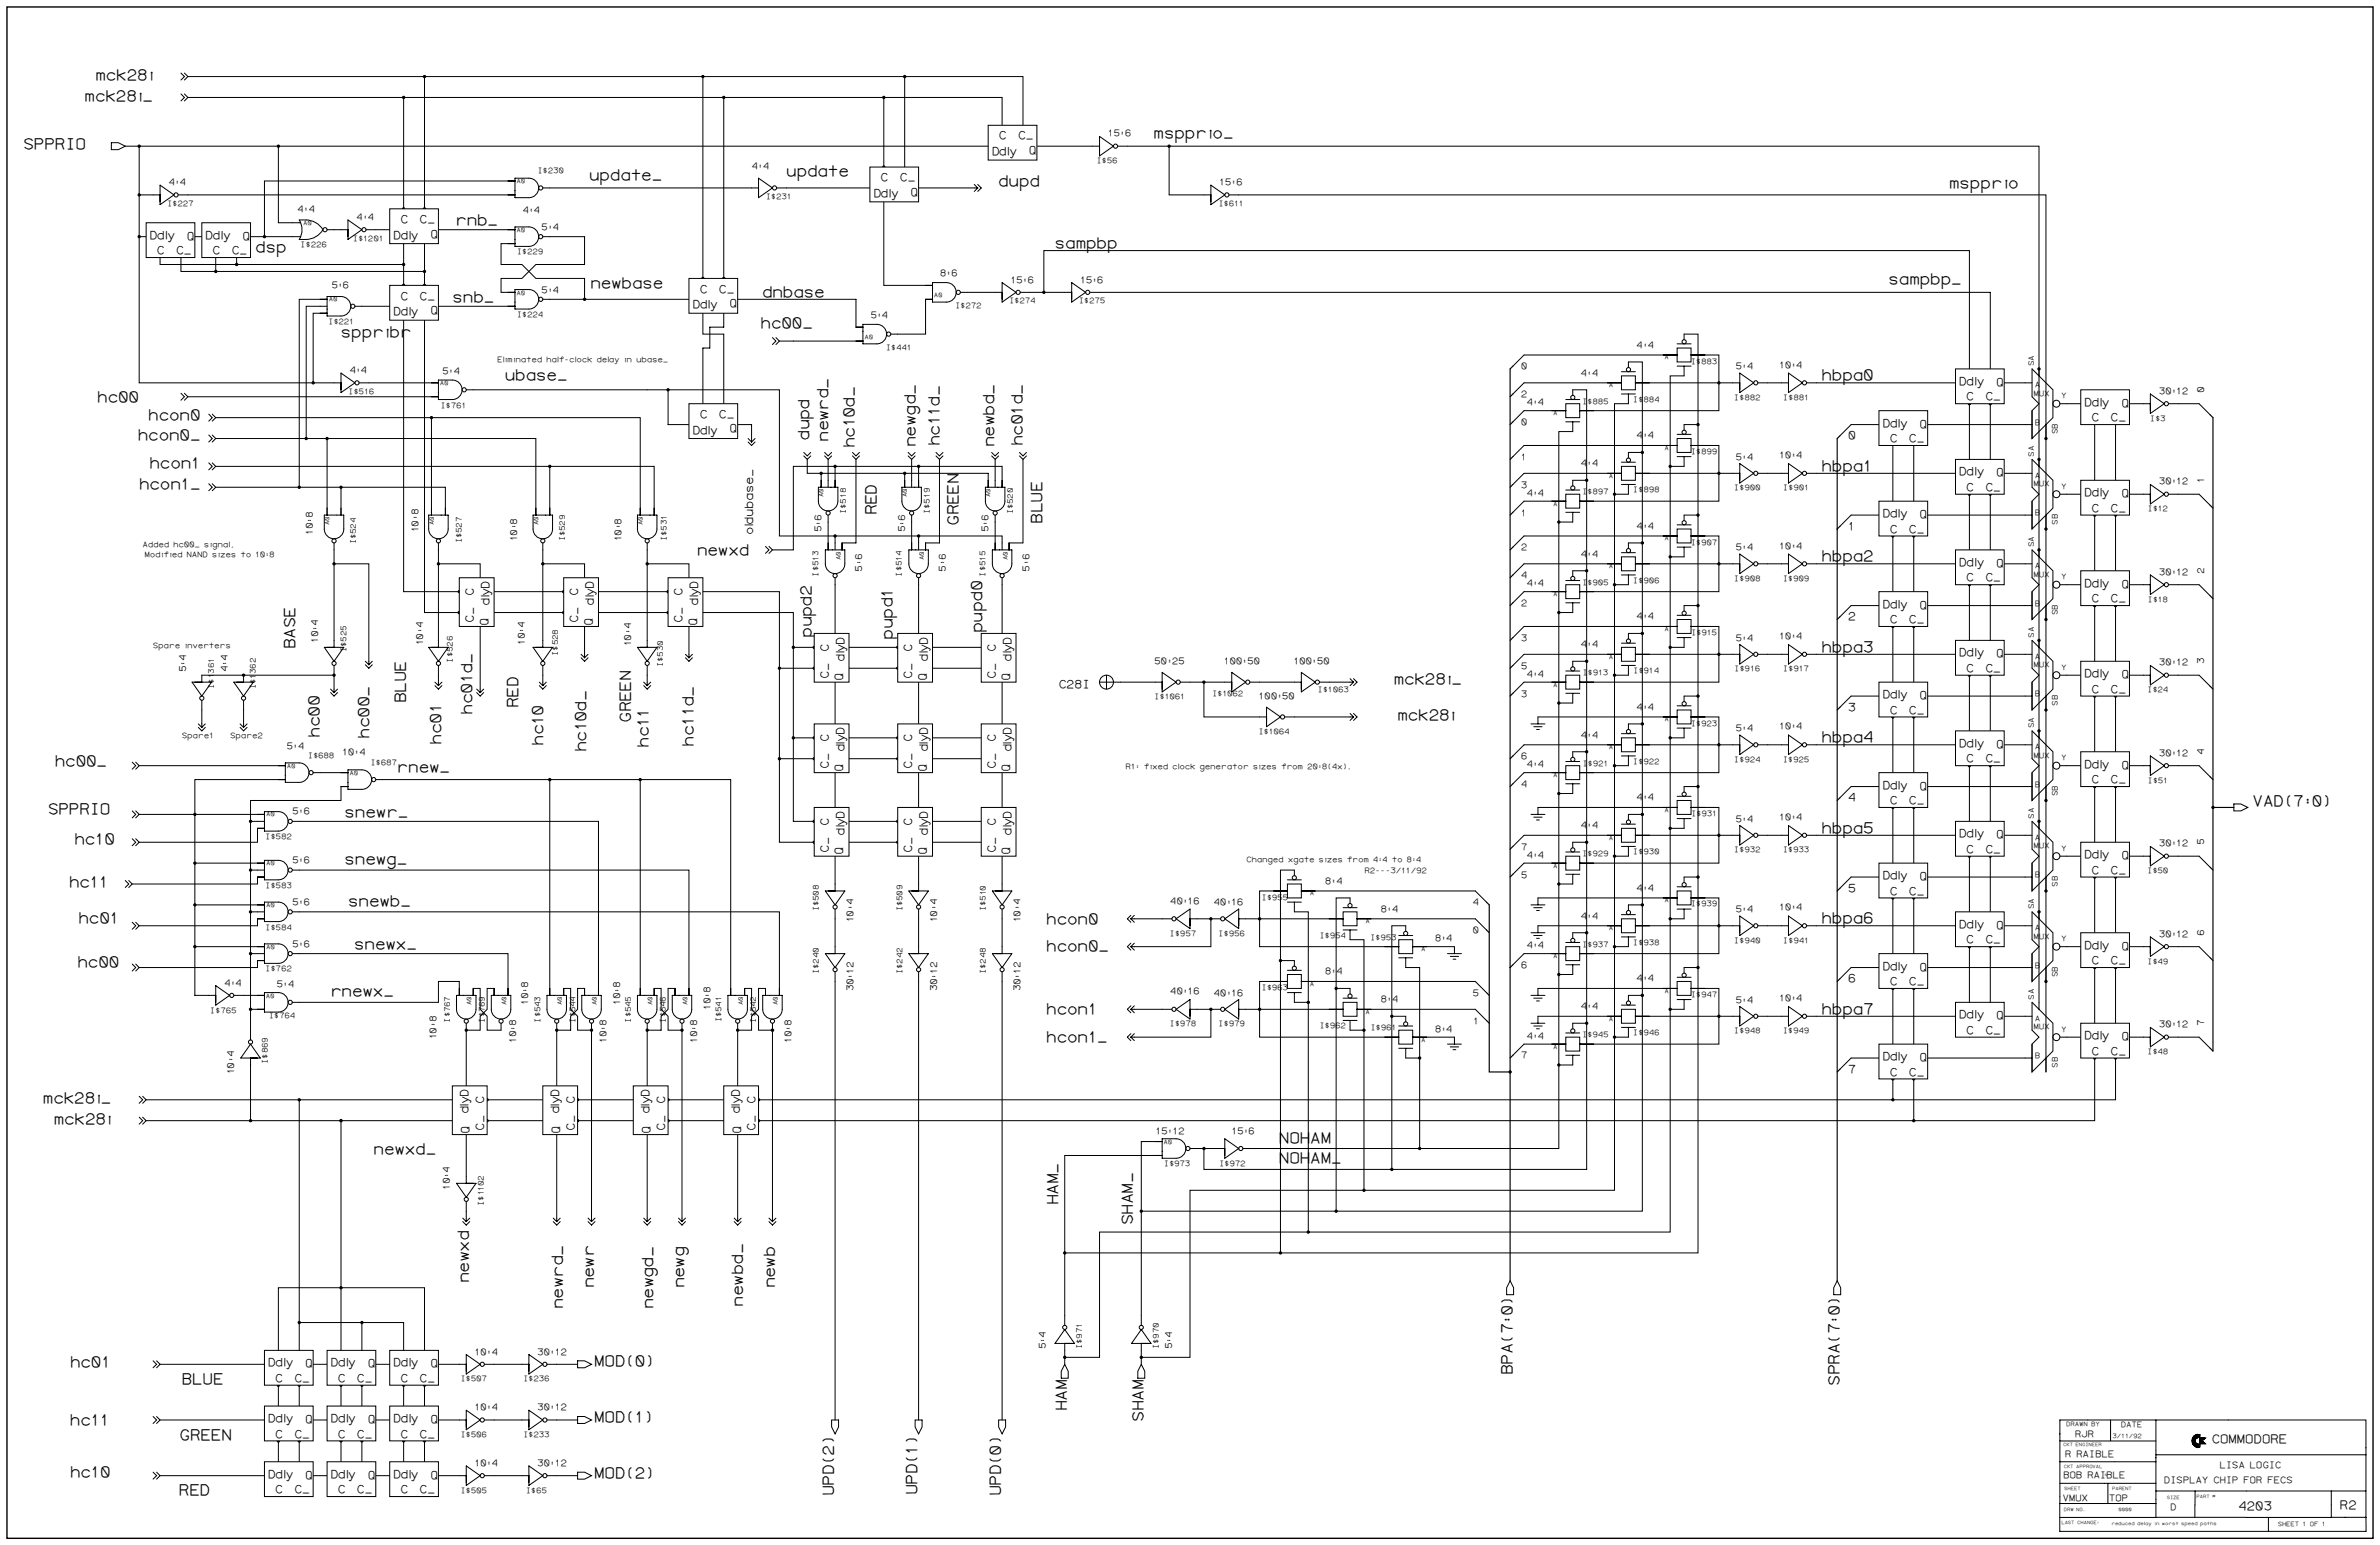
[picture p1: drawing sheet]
<svg xmlns="http://www.w3.org/2000/svg" width="1189mm" height="772mm" viewBox="0 0 1189 772" stroke-linecap="round" stroke-linejoin="round" font-family="sans-serif">
<defs><g id="words">
<g font-size="7.7">
<text x="47" y="40">mck28i</text>
<text x="42" y="50">mck28i_</text>
<text x="576" y="69">mspprio_</text>
<text x="12" y="75">SPPRIO</text>
<text x="392" y="88">update</text>
<text x="294" y="90">update_</text>
<text x="498" y="93">dupd</text>
<text x="973" y="94">mspprio</text>
<text x="227" y="112">rnb_</text>
<text x="127" y="126">dsp</text>
<text x="527" y="124">sampbp</text>
<text x="295" y="144">newbase</text>
<text x="943" y="142">sampbp_</text>
<text x="380" y="149">dnbase</text>
<text x="226" y="151">snb_</text>
<text x="380" y="164">hc00_</text>
<text x="170" y="168">sppribr</text>
<text x="252" y="190">ubase_</text>
<text x="909" y="190">hbpa0</text>
<text x="48" y="201">hc00</text>
<text x="74" y="210">hcon0</text>
<text x="69" y="220">hcon0_</text>
<text x="404" y="220" transform="rotate(-90 404 220)">dupd</text>
<text x="413" y="221" transform="rotate(-90 413 221)">newrd_</text>
<text x="426" y="224" transform="rotate(-90 426 224)">hc10d_</text>
<text x="457" y="223" transform="rotate(-90 457 223)">newgd_</text>
<text x="469" y="223" transform="rotate(-90 469 223)">hc11d_</text>
<text x="496" y="223" transform="rotate(-90 496 223)">newbd_</text>
<text x="510" y="223" transform="rotate(-90 510 223)">hc01d_</text>
<text x="74" y="234">hcon1</text>
<text x="909" y="235">hbpa1</text>
<text x="69" y="244">hcon1_</text>
<text x="437" y="257" transform="rotate(-90 437 257)">RED</text>
<text x="478" y="263" transform="rotate(-90 478 263)">GREEN</text>
<text x="520" y="262" transform="rotate(-90 520 262)">BLUE</text>
<text x="348" y="277">newxd</text>
<text x="909" y="280">hbpa2</text>
<text x="490" y="316" transform="rotate(-90 490 316)">pupd0</text>
<text x="405" y="319" transform="rotate(-90 405 319)">pupd2</text>
<text x="446" y="319" transform="rotate(-90 446 319)">pupd1</text>
<text x="147" y="324" transform="rotate(-90 147 324)">BASE</text>
<text x="909" y="326">hbpa3</text>
<text x="696" y="342">mck28i_</text>
<text x="203" y="351" transform="rotate(-90 203 351)">BLUE</text>
<text x="259" y="354" transform="rotate(-90 259 354)">RED</text>
<text x="236" y="357" transform="rotate(-90 236 357)">hc01d_</text>
<text x="698" y="360">mck28i</text>
<text x="315" y="361" transform="rotate(-90 315 361)">GREEN</text>
<text x="159" y="368" transform="rotate(-90 159 368)">hc00</text>
<text x="184" y="369" transform="rotate(-90 184 369)">hc00_</text>
<text x="220" y="372" transform="rotate(-90 220 372)">hc01</text>
<text x="909" y="371">hbpa4</text>
<text x="271" y="372" transform="rotate(-90 271 372)">hc10</text>
<text x="293" y="376" transform="rotate(-90 293 376)">hc10d_</text>
<text x="324" y="373" transform="rotate(-90 324 373)">hc11</text>
<text x="346" y="373" transform="rotate(-90 346 373)">hc11d_</text>
<text x="27" y="382">hc00_</text>
<text x="198" y="386">rnew_</text>
<text x="24" y="407">SPPRIO</text>
<text x="1125" y="402">VAD(7:0)</text>
<text x="172" y="408">snewr_</text>
<text x="909" y="416">hbpa5</text>
<text x="37" y="421">hc10</text>
<text x="172" y="432">snewg_</text>
<text x="34" y="443">hc11</text>
<text x="174" y="452">snewb_</text>
<text x="39" y="461">hc01</text>
<text x="522" y="461">hcon0</text>
<text x="909" y="461">hbpa6</text>
<text x="177" y="474">snewx_</text>
<text x="522" y="475">hcon0_</text>
<text x="39" y="483">hc00</text>
<text x="165" y="498">rnewx_</text>
<text x="522" y="506">hcon1</text>
<text x="909" y="506">hbpa7</text>
<text x="522" y="520">hcon1_</text>
<text x="21" y="551">mck28i_</text>
<text x="27" y="561">mck28i</text>
<text x="639" y="571">NOHAM</text>
<text x="186" y="576">newxd_</text>
<text x="639" y="581">NOHAM_</text>
<text x="528" y="602" transform="rotate(-90 528 602)">HAM_</text>
<text x="566" y="612" transform="rotate(-90 566 612)">SHAM_</text>
<text x="234" y="641" transform="rotate(-90 234 641)">newxd</text>
<text x="296" y="643" transform="rotate(-90 296 643)">newr</text>
<text x="342" y="643" transform="rotate(-90 342 643)">newg</text>
<text x="387" y="643" transform="rotate(-90 387 643)">newb</text>
<text x="281" y="654" transform="rotate(-90 281 654)">newrd_</text>
<text x="326" y="654" transform="rotate(-90 326 654)">newgd_</text>
<text x="371" y="652" transform="rotate(-90 371 652)">newbd_</text>
<text x="35" y="682">hc01</text>
<text x="297" y="682">MOD(0)</text>
<text x="755" y="687" transform="rotate(-90 755 687)">BPA(7:0)</text>
<text x="91" y="691">BLUE</text>
<text x="918" y="692" transform="rotate(-90 918 692)">SPRA(7:0)</text>
<text x="533" y="705" transform="rotate(-90 533 705)">HAM</text>
<text x="35" y="711">hc11</text>
<text x="297" y="710">MOD(1)</text>
<text x="571" y="710" transform="rotate(-90 571 710)">SHAM</text>
<text x="90" y="719">GREEN</text>
<text x="35" y="737">hc10</text>
<text x="297" y="738">MOD(2)</text>
<text x="89" y="747">RED</text>
<text x="416" y="747" transform="rotate(-90 416 747)">UPD(2)</text>
<text x="458" y="747" transform="rotate(-90 458 747)">UPD(1)</text>
<text x="500" y="747" transform="rotate(-90 500 747)">UPD(0)</text>
</g>
<g font-size="6.2">
<text x="1104" y="720">COMMODORE</text>
<text x="1118" y="754">4203</text>
<text x="1168" y="754">R2</text>
</g>
<g font-size="5.8">
<text x="499" y="70">C</text>
<text x="508" y="70">C_</text>
<text x="495" y="77">Ddly</text>
<text x="514" y="77">Q</text>
<text x="440" y="90">C</text>
<text x="449" y="90">C_</text>
<text x="436" y="98">Ddly</text>
<text x="455" y="98">Q</text>
<text x="200" y="111">C</text>
<text x="209" y="111">C_</text>
<text x="75" y="119">Ddly</text>
<text x="93" y="120">Q</text>
<text x="103" y="119">Ddly</text>
<text x="121" y="120">Q</text>
<text x="196" y="119">Ddly</text>
<text x="215" y="119">Q</text>
<text x="78" y="127">C</text>
<text x="88" y="127">C_</text>
<text x="106" y="127">C</text>
<text x="116" y="127">C_</text>
<text x="200" y="150">C</text>
<text x="209" y="150">C_</text>
<text x="349" y="146">C</text>
<text x="359" y="146">C_</text>
<text x="346" y="154">Ddly</text>
<text x="364" y="153">Q</text>
<text x="196" y="157">Ddly</text>
<text x="215" y="157">Q</text>
<text x="978" y="192">Ddly</text>
<text x="997" y="193">Q</text>
<text x="982" y="200">C</text>
<text x="991" y="200">C_</text>
<text x="1041" y="203">Ddly</text>
<text x="1059" y="203">Q</text>
<text x="349" y="209">C</text>
<text x="359" y="209">C_</text>
<text x="364" y="216">Q</text>
<text x="940" y="213">Ddly</text>
<text x="958" y="214">Q</text>
<text x="1044" y="210">C</text>
<text x="1054" y="210">C_</text>
<text x="346" y="216">Ddly</text>
<text x="923" y="219">0</text>
<text x="944" y="221">C</text>
<text x="953" y="221">C_</text>
<text x="978" y="237">Ddly</text>
<text x="997" y="238">Q</text>
<text x="982" y="245">C</text>
<text x="991" y="245">C_</text>
<text x="1041" y="248">Ddly</text>
<text x="1059" y="248">Q</text>
<text x="1044" y="256">C</text>
<text x="1054" y="256">C_</text>
<text x="940" y="258">Ddly</text>
<text x="958" y="259">Q</text>
<text x="376" y="267" transform="rotate(-90 376 267)">oldubase_</text>
<text x="923" y="265">1</text>
<text x="944" y="266">C</text>
<text x="953" y="266">C_</text>
<text x="978" y="283">Ddly</text>
<text x="997" y="283">Q</text>
<text x="982" y="290">C</text>
<text x="991" y="290">C_</text>
<text x="1041" y="293">Ddly</text>
<text x="1059" y="293">Q</text>
<text x="236" y="298" transform="rotate(-90 236 298)">C</text>
<text x="244" y="294" transform="rotate(-90 244 294)">D</text>
<text x="289" y="298" transform="rotate(-90 289 298)">C</text>
<text x="296" y="294" transform="rotate(-90 296 294)">D</text>
<text x="341" y="298" transform="rotate(-90 341 298)">C</text>
<text x="349" y="294" transform="rotate(-90 349 294)">D</text>
<text x="244" y="303" transform="rotate(-90 244 303)">dly</text>
<text x="296" y="303" transform="rotate(-90 296 303)">dly</text>
<text x="349" y="303" transform="rotate(-90 349 303)">dly</text>
<text x="940" y="303">Ddly</text>
<text x="958" y="304">Q</text>
<text x="1044" y="301">C</text>
<text x="1054" y="301">C_</text>
<text x="236" y="311" transform="rotate(-90 236 311)">C_</text>
<text x="289" y="311" transform="rotate(-90 289 311)">C_</text>
<text x="341" y="311" transform="rotate(-90 341 311)">C_</text>
<text x="923" y="310">2</text>
<text x="944" y="311">C</text>
<text x="953" y="311">C_</text>
<text x="244" y="312" transform="rotate(-90 244 312)">Q</text>
<text x="296" y="312" transform="rotate(-90 296 312)">Q</text>
<text x="348" y="312" transform="rotate(-90 348 312)">Q</text>
<text x="421" y="322" transform="rotate(-90 421 322)">D</text>
<text x="463" y="322" transform="rotate(-90 463 322)">D</text>
<text x="414" y="325" transform="rotate(-90 414 325)">C</text>
<text x="455" y="325" transform="rotate(-90 455 325)">C</text>
<text x="497" y="325" transform="rotate(-90 497 325)">C</text>
<text x="978" y="328">Ddly</text>
<text x="997" y="328">Q</text>
<text x="421" y="331" transform="rotate(-90 421 331)">dly</text>
<text x="463" y="331" transform="rotate(-90 463 331)">dly</text>
<text x="505" y="331" transform="rotate(-90 505 331)">dlyD</text>
<text x="982" y="336">C</text>
<text x="991" y="336">C_</text>
<text x="414" y="339" transform="rotate(-90 414 339)">C_</text>
<text x="421" y="340" transform="rotate(-90 421 340)">Q</text>
<text x="455" y="339" transform="rotate(-90 455 339)">C_</text>
<text x="463" y="340" transform="rotate(-90 463 340)">Q</text>
<text x="497" y="339" transform="rotate(-90 497 339)">C_</text>
<text x="504" y="340" transform="rotate(-90 504 340)">Q</text>
<text x="1041" y="338">Ddly</text>
<text x="1059" y="339">Q</text>
<text x="529" y="344">C28I</text>
<text x="1044" y="346">C</text>
<text x="1054" y="346">C_</text>
<text x="940" y="349">Ddly</text>
<text x="958" y="349">Q</text>
<text x="923" y="355">3</text>
<text x="944" y="356">C</text>
<text x="953" y="356">C_</text>
<text x="414" y="371" transform="rotate(-90 414 371)">C</text>
<text x="421" y="367" transform="rotate(-90 421 367)">D</text>
<text x="455" y="371" transform="rotate(-90 455 371)">C</text>
<text x="463" y="367" transform="rotate(-90 463 367)">D</text>
<text x="497" y="371" transform="rotate(-90 497 371)">C</text>
<text x="421" y="376" transform="rotate(-90 421 376)">dly</text>
<text x="463" y="376" transform="rotate(-90 463 376)">dly</text>
<text x="505" y="376" transform="rotate(-90 505 376)">dlyD</text>
<text x="978" y="373">Ddly</text>
<text x="997" y="373">Q</text>
<text x="982" y="381">C</text>
<text x="991" y="381">C_</text>
<text x="1041" y="383">Ddly</text>
<text x="1059" y="384">Q</text>
<text x="414" y="384" transform="rotate(-90 414 384)">C_</text>
<text x="421" y="385" transform="rotate(-90 421 385)">Q</text>
<text x="455" y="384" transform="rotate(-90 455 384)">C_</text>
<text x="463" y="385" transform="rotate(-90 463 385)">Q</text>
<text x="497" y="384" transform="rotate(-90 497 384)">C_</text>
<text x="504" y="385" transform="rotate(-90 504 385)">Q</text>
<text x="940" y="394">Ddly</text>
<text x="958" y="394">Q</text>
<text x="1044" y="391">C</text>
<text x="1054" y="391">C_</text>
<text x="923" y="400">4</text>
<text x="944" y="402">C</text>
<text x="953" y="402">C_</text>
<text x="414" y="412" transform="rotate(-90 414 412)">C</text>
<text x="421" y="409" transform="rotate(-90 421 409)">D</text>
<text x="455" y="412" transform="rotate(-90 455 412)">C</text>
<text x="463" y="409" transform="rotate(-90 463 409)">D</text>
<text x="497" y="412" transform="rotate(-90 497 412)">C</text>
<text x="421" y="417" transform="rotate(-90 421 417)">dly</text>
<text x="463" y="417" transform="rotate(-90 463 417)">dly</text>
<text x="505" y="417" transform="rotate(-90 505 417)">dlyD</text>
<text x="978" y="418">Ddly</text>
<text x="997" y="419">Q</text>
<text x="414" y="426" transform="rotate(-90 414 426)">C_</text>
<text x="455" y="426" transform="rotate(-90 455 426)">C_</text>
<text x="497" y="426" transform="rotate(-90 497 426)">C_</text>
<text x="982" y="426">C</text>
<text x="991" y="426">C_</text>
<text x="421" y="427" transform="rotate(-90 421 427)">Q</text>
<text x="463" y="427" transform="rotate(-90 463 427)">Q</text>
<text x="504" y="427" transform="rotate(-90 504 427)">Q</text>
<text x="1041" y="429">Ddly</text>
<text x="1059" y="429">Q</text>
<text x="1044" y="436">C</text>
<text x="1054" y="436">C_</text>
<text x="940" y="439">Ddly</text>
<text x="958" y="439">Q</text>
<text x="923" y="445">5</text>
<text x="944" y="447">C</text>
<text x="953" y="447">C_</text>
<text x="978" y="463">Ddly</text>
<text x="997" y="464">Q</text>
<text x="982" y="471">C</text>
<text x="991" y="471">C_</text>
<text x="1041" y="474">Ddly</text>
<text x="1059" y="474">Q</text>
<text x="940" y="484">Ddly</text>
<text x="958" y="485">Q</text>
<text x="1044" y="482">C</text>
<text x="1054" y="482">C_</text>
<text x="923" y="490">6</text>
<text x="944" y="492">C</text>
<text x="953" y="492">C_</text>
<text x="978" y="508">Ddly</text>
<text x="997" y="509">Q</text>
<text x="982" y="516">C</text>
<text x="991" y="516">C_</text>
<text x="1041" y="519">Ddly</text>
<text x="1059" y="519">Q</text>
<text x="1044" y="527">C</text>
<text x="1054" y="527">C_</text>
<text x="940" y="529">Ddly</text>
<text x="958" y="530">Q</text>
<text x="923" y="536">7</text>
<text x="944" y="537">C</text>
<text x="953" y="537">C_</text>
<text x="234" y="548" transform="rotate(-90 234 548)">D</text>
<text x="242" y="551" transform="rotate(-90 242 551)">C</text>
<text x="279" y="548" transform="rotate(-90 279 548)">D</text>
<text x="287" y="551" transform="rotate(-90 287 551)">C</text>
<text x="324" y="548" transform="rotate(-90 324 548)">D</text>
<text x="332" y="551" transform="rotate(-90 332 551)">C</text>
<text x="369" y="548" transform="rotate(-90 369 548)">D</text>
<text x="377" y="551" transform="rotate(-90 377 551)">C</text>
<text x="234" y="557" transform="rotate(-90 234 557)">dly</text>
<text x="279" y="557" transform="rotate(-90 279 557)">dly</text>
<text x="324" y="557" transform="rotate(-90 324 557)">dly</text>
<text x="369" y="557" transform="rotate(-90 369 557)">dly</text>
<text x="234" y="566" transform="rotate(-90 234 566)">Q</text>
<text x="242" y="565" transform="rotate(-90 242 565)">C_</text>
<text x="280" y="566" transform="rotate(-90 280 566)">Q</text>
<text x="287" y="565" transform="rotate(-90 287 565)">C_</text>
<text x="325" y="566" transform="rotate(-90 325 566)">Q</text>
<text x="332" y="565" transform="rotate(-90 332 565)">C_</text>
<text x="370" y="566" transform="rotate(-90 370 566)">Q</text>
<text x="377" y="565" transform="rotate(-90 377 565)">C_</text>
<text x="134" y="682">Ddly</text>
<text x="152" y="683">Q</text>
<text x="165" y="682">Ddly</text>
<text x="183" y="683">Q</text>
<text x="196" y="682">Ddly</text>
<text x="215" y="683">Q</text>
<text x="137" y="690">C</text>
<text x="147" y="690">C_</text>
<text x="169" y="690">C</text>
<text x="178" y="690">C_</text>
<text x="200" y="690">C</text>
<text x="209" y="690">C_</text>
<text x="134" y="710">Ddly</text>
<text x="152" y="711">Q</text>
<text x="165" y="710">Ddly</text>
<text x="183" y="711">Q</text>
<text x="196" y="710">Ddly</text>
<text x="215" y="711">Q</text>
<text x="137" y="718">C</text>
<text x="147" y="718">C_</text>
<text x="169" y="718">C</text>
<text x="178" y="718">C_</text>
<text x="200" y="718">C</text>
<text x="209" y="718">C_</text>
<text x="134" y="738">Ddly</text>
<text x="165" y="738">Ddly</text>
<text x="196" y="738">Ddly</text>
<text x="152" y="738">Q</text>
<text x="183" y="738">Q</text>
<text x="215" y="738">Q</text>
<text x="137" y="746">C</text>
<text x="147" y="746">C_</text>
<text x="169" y="746">C</text>
<text x="178" y="746">C_</text>
<text x="200" y="746">C</text>
<text x="209" y="746">C_</text>
</g>
<g font-size="4.6">
<text x="553" y="68">15:6</text>
<text x="375" y="85">4:4</text>
<text x="84" y="92">4:4</text>
<text x="609" y="92">15:6</text>
<text x="148" y="106">4:4</text>
<text x="261" y="106">4:4</text>
<text x="178" y="110">4:4</text>
<text x="270" y="115">5:4</text>
<text x="469" y="138">8:6</text>
<text x="165" y="144">5:6</text>
<text x="505" y="141">15:6</text>
<text x="539" y="141">15:6</text>
<text x="270" y="146">5:4</text>
<text x="435" y="159">5:4</text>
<text x="817" y="174">4:4</text>
<text x="759" y="184">0</text>
<text x="867" y="184">5:4</text>
<text x="888" y="184">10:4</text>
<text x="174" y="186">4:4</text>
<text x="221" y="187">5:4</text>
<text x="789" y="188">4:4</text>
<text x="1078" y="197">30:12</text>
<text x="1101" y="196" transform="rotate(-90 1101 196)">0</text>
<text x="759" y="198">2</text>
<text x="762" y="202">4:4</text>
<text x="759" y="212">0</text>
<text x="817" y="219">4:4</text>
<text x="759" y="230">1</text>
<text x="789" y="233">4:4</text>
<text x="867" y="230">5:4</text>
<text x="888" y="229">10:4</text>
<text x="759" y="244">3</text>
<text x="1078" y="242">30:12</text>
<text x="1101" y="241" transform="rotate(-90 1101 241)">1</text>
<text x="762" y="248">4:4</text>
<text x="759" y="257">1</text>
<text x="817" y="264">4:4</text>
<text x="156" y="267" transform="rotate(-90 156 267)">10:8</text>
<text x="209" y="266" transform="rotate(-90 209 266)">10:8</text>
<text x="410" y="266" transform="rotate(-90 410 266)">5:6</text>
<text x="452" y="266" transform="rotate(-90 452 266)">5:6</text>
<text x="493" y="266" transform="rotate(-90 493 266)">5:6</text>
<text x="258" y="270" transform="rotate(-90 258 270)">10:8</text>
<text x="310" y="270" transform="rotate(-90 310 270)">10:8</text>
<text x="759" y="275">2</text>
<text x="867" y="275">5:4</text>
<text x="888" y="274">10:4</text>
<text x="789" y="278">4:4</text>
<text x="430" y="285" transform="rotate(-90 430 285)">5:6</text>
<text x="472" y="285" transform="rotate(-90 472 285)">5:6</text>
<text x="514" y="285" transform="rotate(-90 514 285)">5:6</text>
<text x="1078" y="287">30:12</text>
<text x="1101" y="287" transform="rotate(-90 1101 287)">2</text>
<text x="759" y="289">4</text>
<text x="762" y="293">4:4</text>
<text x="759" y="303">2</text>
<text x="817" y="309">4:4</text>
<text x="159" y="321" transform="rotate(-90 159 321)">10:4</text>
<text x="211" y="322" transform="rotate(-90 211 322)">10:4</text>
<text x="262" y="322" transform="rotate(-90 262 322)">10:4</text>
<text x="315" y="323" transform="rotate(-90 315 323)">10:4</text>
<text x="759" y="320">3</text>
<text x="789" y="323">4:4</text>
<text x="867" y="320">5:4</text>
<text x="888" y="319">10:4</text>
<text x="93" y="336" transform="rotate(-90 93 336)">5:4</text>
<text x="114" y="336" transform="rotate(-90 114 336)">4:4</text>
<text x="576" y="332">50:25</text>
<text x="611" y="332">100:50</text>
<text x="646" y="332">100:50</text>
<text x="759" y="334">5</text>
<text x="1078" y="332">30:12</text>
<text x="1101" y="332" transform="rotate(-90 1101 332)">3</text>
<text x="762" y="338">4:4</text>
<text x="759" y="348">3</text>
<text x="629" y="349">100:50</text>
<text x="817" y="354">4:4</text>
<text x="867" y="365">5:4</text>
<text x="888" y="364">10:4</text>
<text x="789" y="368">4:4</text>
<text x="143" y="374">5:4</text>
<text x="171" y="377">10:4</text>
<text x="1078" y="377">30:12</text>
<text x="1101" y="377" transform="rotate(-90 1101 377)">4</text>
<text x="759" y="379">6</text>
<text x="762" y="383">4:4</text>
<text x="759" y="393">4</text>
<text x="817" y="400">4:4</text>
<text x="146" y="407">5:6</text>
<text x="789" y="414">4:4</text>
<text x="867" y="410">5:4</text>
<text x="888" y="409">10:4</text>
<text x="759" y="424">7</text>
<text x="1078" y="423">30:12</text>
<text x="1101" y="422" transform="rotate(-90 1101 422)">5</text>
<text x="146" y="431">5:6</text>
<text x="762" y="428">4:4</text>
<text x="662" y="441">8:4</text>
<text x="759" y="438">5</text>
<text x="817" y="445">4:4</text>
<text x="146" y="452">5:6</text>
<text x="584" y="451">40:16</text>
<text x="606" y="452">40:16</text>
<text x="689" y="455">8:4</text>
<text x="735" y="452">4</text>
<text x="867" y="455">5:4</text>
<text x="888" y="455">10:4</text>
<text x="426" y="461" transform="rotate(-90 426 461)">10:4</text>
<text x="468" y="461" transform="rotate(-90 468 461)">10:4</text>
<text x="509" y="461" transform="rotate(-90 509 461)">10:4</text>
<text x="789" y="459">4:4</text>
<text x="735" y="466">0</text>
<text x="1078" y="468">30:12</text>
<text x="1101" y="467" transform="rotate(-90 1101 467)">6</text>
<text x="146" y="473">5:6</text>
<text x="716" y="470">8:4</text>
<text x="762" y="473">4:4</text>
<text x="759" y="483">6</text>
<text x="662" y="486">8:4</text>
<text x="817" y="490">4:4</text>
<text x="112" y="492">4:4</text>
<text x="138" y="493">5:4</text>
<text x="426" y="495" transform="rotate(-90 426 495)">30:12</text>
<text x="468" y="495" transform="rotate(-90 468 495)">30:12</text>
<text x="509" y="495" transform="rotate(-90 509 495)">30:12</text>
<text x="584" y="496">40:16</text>
<text x="606" y="497">40:16</text>
<text x="735" y="497">5</text>
<text x="264" y="502" transform="rotate(-90 264 502)">10:8</text>
<text x="310" y="502" transform="rotate(-90 310 502)">10:8</text>
<text x="689" y="500">8:4</text>
<text x="789" y="504">4:4</text>
<text x="867" y="501">5:4</text>
<text x="888" y="500">10:4</text>
<text x="355" y="504" transform="rotate(-90 355 504)">10:8</text>
<text x="716" y="515">8:4</text>
<text x="736" y="511">1</text>
<text x="1078" y="513">30:12</text>
<text x="1101" y="512" transform="rotate(-90 1101 512)">7</text>
<text x="218" y="519" transform="rotate(-90 218 519)">10:8</text>
<text x="258" y="521" transform="rotate(-90 258 521)">10:8</text>
<text x="303" y="521" transform="rotate(-90 303 521)">10:8</text>
<text x="348" y="521" transform="rotate(-90 348 521)">10:8</text>
<text x="395" y="521" transform="rotate(-90 395 521)">10:8</text>
<text x="762" y="519">4:4</text>
<text x="759" y="529">7</text>
<text x="117" y="536" transform="rotate(-90 117 536)">10:4</text>
<text x="577" y="566">15:12</text>
<text x="615" y="566">15:6</text>
<text x="224" y="594" transform="rotate(-90 224 594)">10:4</text>
<text x="237" y="676">10:4</text>
<text x="268" y="676">30:12</text>
<text x="522" y="674" transform="rotate(-90 522 674)">5:4</text>
<text x="585" y="674" transform="rotate(-90 585 674)">5:4</text>
<text x="237" y="704">10:4</text>
<text x="268" y="704">30:12</text>
<text x="1036" y="718">RJR</text>
<text x="1031" y="728">R RAIBLE</text>
<text x="237" y="732">10:4</text>
<text x="268" y="732">30:12</text>
<text x="1108" y="733">LISA LOGIC</text>
<text x="1030" y="738">BOB RAIBLE</text>
<text x="1081" y="740">DISPLAY CHIP FOR FECS</text>
<text x="1030" y="749">VMUX</text>
<text x="1053" y="750">TOP</text>
<text x="1084" y="754">D</text>
</g>
<g font-size="3.9">
<text x="548" y="82">I$56</text>
<text x="268" y="86">I$230</text>
<text x="382" y="99">I$231</text>
<text x="83" y="103">I$227</text>
<text x="608" y="103">I$611</text>
<text x="150" y="123">I$226</text>
<text x="176" y="120">I$1201</text>
<text x="258" y="127">I$229</text>
<text x="477" y="154">I$272</text>
<text x="504" y="151">I$274</text>
<text x="539" y="151">I$275</text>
<text x="164" y="162">I$221</text>
<text x="258" y="158">I$224</text>
<text x="442" y="175">I$441</text>
<text x="248" y="181">Eliminated half-clock delay in ubase_</text>
<text x="844" y="182">I$883</text>
<text x="1016" y="183" transform="rotate(-90 1016 183)">SA</text>
<text x="174" y="197">I$516</text>
<text x="1015" y="198">MUX</text>
<text x="1016" y="193">A</text>
<text x="220" y="203">I$761</text>
<text x="790" y="202">I$885</text>
<text x="815" y="201">I$884</text>
<text x="866" y="200">I$882</text>
<text x="890" y="200">I$881</text>
<text x="1029" y="199">Y</text>
<text x="1016" y="212">B</text>
<text x="1074" y="210">I$3</text>
<text x="1027" y="217" transform="rotate(-90 1027 217)">SB</text>
<text x="844" y="227">I$899</text>
<text x="1016" y="228" transform="rotate(-90 1016 228)">SA</text>
<text x="1016" y="239">A</text>
<text x="815" y="246">I$898</text>
<text x="866" y="245">I$900</text>
<text x="890" y="245">I$901</text>
<text x="1015" y="243">MUX</text>
<text x="1029" y="244">Y</text>
<text x="790" y="247">I$897</text>
<text x="422" y="257" transform="rotate(-90 422 257)">I$518</text>
<text x="464" y="257" transform="rotate(-90 464 257)">I$519</text>
<text x="506" y="257" transform="rotate(-90 506 257)">I$520</text>
<text x="1016" y="257">B</text>
<text x="1072" y="255">I$12</text>
<text x="1027" y="262" transform="rotate(-90 1027 262)">SB</text>
<text x="71" y="273">Added hc00_ signal,</text>
<text x="178" y="272" transform="rotate(-90 178 272)">I$524</text>
<text x="230" y="271" transform="rotate(-90 230 271)">I$527</text>
<text x="282" y="270" transform="rotate(-90 282 270)">I$529</text>
<text x="333" y="270" transform="rotate(-90 333 270)">I$531</text>
<text x="844" y="272">I$907</text>
<text x="1016" y="273" transform="rotate(-90 1016 273)">SA</text>
<text x="72" y="278">Modified NAND sizes to 10:8</text>
<text x="408" y="288" transform="rotate(-90 408 288)">I$513</text>
<text x="450" y="288" transform="rotate(-90 450 288)">I$514</text>
<text x="492" y="288" transform="rotate(-90 492 288)">I$515</text>
<text x="1015" y="288">MUX</text>
<text x="1016" y="284">A</text>
<text x="790" y="292">I$905</text>
<text x="815" y="291">I$906</text>
<text x="866" y="290">I$908</text>
<text x="890" y="290">I$909</text>
<text x="1029" y="289">Y</text>
<text x="1016" y="303">B</text>
<text x="1072" y="301">I$18</text>
<text x="1027" y="307" transform="rotate(-90 1027 307)">SB</text>
<text x="844" y="317">I$915</text>
<text x="76" y="324">Spare inverters</text>
<text x="1016" y="318" transform="rotate(-90 1016 318)">SA</text>
<text x="173" y="326" transform="rotate(-90 173 326)">I$525</text>
<text x="279" y="327" transform="rotate(-90 279 327)">I$528</text>
<text x="1016" y="329">A</text>
<text x="226" y="331" transform="rotate(-90 226 331)">I$526</text>
<text x="331" y="333" transform="rotate(-90 331 333)">I$530</text>
<text x="866" y="335">I$916</text>
<text x="890" y="335">I$917</text>
<text x="1015" y="333">MUX</text>
<text x="1029" y="335">Y</text>
<text x="790" y="337">I$913</text>
<text x="816" y="336">I$914</text>
<text x="107" y="344" transform="rotate(-90 107 344)">I$1361</text>
<text x="128" y="344" transform="rotate(-90 128 344)">I$1362</text>
<text x="605" y="348">I$1062</text>
<text x="658" y="345">I$1063</text>
<text x="1016" y="348">B</text>
<text x="1072" y="346">I$24</text>
<text x="576" y="349">I$1061</text>
<text x="1027" y="352" transform="rotate(-90 1027 352)">SB</text>
<text x="844" y="362">I$923</text>
<text x="1016" y="364" transform="rotate(-90 1016 364)">SA</text>
<text x="91" y="369">Spare1</text>
<text x="115" y="369">Spare2</text>
<text x="628" y="367">I$1064</text>
<text x="1016" y="374">A</text>
<text x="154" y="378">I$688</text>
<text x="185" y="382">I$687</text>
<text x="790" y="382">I$921</text>
<text x="815" y="381">I$922</text>
<text x="866" y="380">I$924</text>
<text x="890" y="380">I$925</text>
<text x="1015" y="378">MUX</text>
<text x="1029" y="380">Y</text>
<text x="562" y="384">R1: fixed clock generator sizes from 20:8(4x).</text>
<text x="1016" y="393">B</text>
<text x="1072" y="391">I$51</text>
<text x="1027" y="398" transform="rotate(-90 1027 398)">SB</text>
<text x="844" y="407">I$931</text>
<text x="1016" y="409" transform="rotate(-90 1016 409)">SA</text>
<text x="132" y="419">I$582</text>
<text x="1016" y="419">A</text>
<text x="866" y="426">I$932</text>
<text x="890" y="426">I$933</text>
<text x="1015" y="424">MUX</text>
<text x="1029" y="425">Y</text>
<text x="622" y="431">Changed xgate sizes from 4:4 to 8:4</text>
<text x="790" y="427">I$929</text>
<text x="815" y="427">I$930</text>
<text x="681" y="436">R2---3/11/92</text>
<text x="1072" y="436">I$50</text>
<text x="132" y="443">I$583</text>
<text x="1016" y="438">B</text>
<text x="1027" y="443" transform="rotate(-90 1027 443)">SB</text>
<text x="630" y="449">I$955</text>
<text x="409" y="455" transform="rotate(-90 409 455)">I$508</text>
<text x="450" y="455" transform="rotate(-90 450 455)">I$509</text>
<text x="492" y="455" transform="rotate(-90 492 455)">I$510</text>
<text x="844" y="453">I$939</text>
<text x="1016" y="454" transform="rotate(-90 1016 454)">SA</text>
<text x="132" y="464">I$584</text>
<text x="584" y="467">I$957</text>
<text x="608" y="467">I$956</text>
<text x="1016" y="465">A</text>
<text x="659" y="468">I$954</text>
<text x="684" y="469">I$953</text>
<text x="790" y="473">I$937</text>
<text x="815" y="472">I$938</text>
<text x="866" y="471">I$940</text>
<text x="890" y="471">I$941</text>
<text x="1015" y="469">MUX</text>
<text x="1029" y="470">Y</text>
<text x="132" y="485">I$762</text>
<text x="1016" y="483">B</text>
<text x="1072" y="481">I$49</text>
<text x="409" y="486" transform="rotate(-90 409 486)">I$240</text>
<text x="450" y="486" transform="rotate(-90 450 486)">I$242</text>
<text x="492" y="486" transform="rotate(-90 492 486)">I$248</text>
<text x="1027" y="488" transform="rotate(-90 1027 488)">SB</text>
<text x="630" y="494">I$963</text>
<text x="844" y="498">I$947</text>
<text x="1016" y="499" transform="rotate(-90 1016 499)">SA</text>
<text x="105" y="506">I$765</text>
<text x="134" y="509">I$764</text>
<text x="1016" y="510">A</text>
<text x="225" y="511" transform="rotate(-90 225 511)">I$767</text>
<text x="242" y="511" transform="rotate(-90 242 511)">I$769</text>
<text x="270" y="511" transform="rotate(-90 270 511)">I$543</text>
<text x="287" y="511" transform="rotate(-90 287 511)">I$544</text>
<text x="315" y="511" transform="rotate(-90 315 511)">I$545</text>
<text x="332" y="511" transform="rotate(-90 332 511)">I$546</text>
<text x="360" y="511" transform="rotate(-90 360 511)">I$541</text>
<text x="378" y="511" transform="rotate(-90 378 511)">I$542</text>
<text x="584" y="513">I$978</text>
<text x="608" y="513">I$979</text>
<text x="659" y="514">I$962</text>
<text x="684" y="514">I$961</text>
<text x="1015" y="514">MUX</text>
<text x="1029" y="515">Y</text>
<text x="790" y="518">I$945</text>
<text x="815" y="517">I$946</text>
<text x="866" y="516">I$948</text>
<text x="890" y="516">I$949</text>
<text x="1072" y="526">I$48</text>
<text x="134" y="531" transform="rotate(-90 134 531)">I$869</text>
<text x="1016" y="529">B</text>
<text x="1027" y="533" transform="rotate(-90 1027 533)">SB</text>
<text x="581" y="582">I$973</text>
<text x="609" y="582">I$972</text>
<text x="241" y="602" transform="rotate(-90 241 602)">I$1102</text>
<text x="540" y="674" transform="rotate(-90 540 674)">I$971</text>
<text x="578" y="674" transform="rotate(-90 578 674)">I$970</text>
<text x="230" y="690">I$507</text>
<text x="261" y="690">I$236</text>
<text x="1059" y="713">DATE</text>
<text x="230" y="718">I$506</text>
<text x="261" y="718">I$233</text>
<text x="230" y="745">I$505</text>
<text x="263" y="745">I$65</text>
</g>
<g font-size="3.1">
<text x="258" y="91">A0</text>
<text x="151" y="112">A0</text>
<text x="258" y="116">A0</text>
<text x="258" y="147">A0</text>
<text x="466" y="149">A0</text>
<text x="164" y="150">A0</text>
<text x="432" y="169">A0</text>
<text x="831" y="179">A</text>
<text x="220" y="192">A0</text>
<text x="803" y="193">A</text>
<text x="776" y="207">A</text>
<text x="831" y="225">A</text>
<text x="803" y="239">A</text>
<text x="411" y="248" transform="rotate(-90 411 248)">A0</text>
<text x="453" y="248" transform="rotate(-90 453 248)">A0</text>
<text x="494" y="248" transform="rotate(-90 494 248)">A0</text>
<text x="776" y="252">A</text>
<text x="164" y="262" transform="rotate(-90 164 262)">A0</text>
<text x="217" y="262" transform="rotate(-90 217 262)">A0</text>
<text x="269" y="262" transform="rotate(-90 269 262)">A0</text>
<text x="321" y="262" transform="rotate(-90 321 262)">A0</text>
<text x="831" y="270">A</text>
<text x="420" y="280" transform="rotate(-90 420 280)">A0</text>
<text x="461" y="280" transform="rotate(-90 461 280)">A0</text>
<text x="503" y="280" transform="rotate(-90 503 280)">A0</text>
<text x="803" y="284">A</text>
<text x="776" y="298">A</text>
<text x="831" y="315">A</text>
<text x="803" y="329">A</text>
<text x="776" y="343">A</text>
<text x="831" y="360">A</text>
<text x="803" y="374">A</text>
<text x="143" y="383">A0</text>
<text x="174" y="387">A0</text>
<text x="776" y="388">A</text>
<text x="133" y="408">A0</text>
<text x="831" y="405">A</text>
<text x="803" y="419">A</text>
<text x="133" y="432">A0</text>
<text x="776" y="433">A</text>
<text x="654" y="447">A</text>
<text x="133" y="453">A0</text>
<text x="831" y="451">A</text>
<text x="682" y="461">A</text>
<text x="803" y="465">A</text>
<text x="133" y="474">A0</text>
<text x="710" y="475">A</text>
<text x="776" y="478">A</text>
<text x="654" y="492">A</text>
<text x="831" y="496">A</text>
<text x="133" y="498">A0</text>
<text x="235" y="502" transform="rotate(-90 235 502)">A0</text>
<text x="253" y="502" transform="rotate(-90 253 502)">A0</text>
<text x="281" y="502" transform="rotate(-90 281 502)">A0</text>
<text x="298" y="502" transform="rotate(-90 298 502)">A0</text>
<text x="326" y="502" transform="rotate(-90 326 502)">A0</text>
<text x="343" y="502" transform="rotate(-90 343 502)">A0</text>
<text x="371" y="502" transform="rotate(-90 371 502)">A0</text>
<text x="388" y="502" transform="rotate(-90 388 502)">A0</text>
<text x="682" y="506">A</text>
<text x="803" y="510">A</text>
<text x="710" y="520">A</text>
<text x="776" y="524">A</text>
<text x="581" y="571">A0</text>
<text x="1032" y="712">DRAWN BY</text>
<text x="1055" y="718">3/11/92</text>
<text x="1137" y="762">SHEET 1 OF 1</text>
</g>
<g font-size="2.3">
<text x="1030" y="722">CKT ENGINEER</text>
<text x="1031" y="733">CKT APPROVAL</text>
<text x="1031" y="744">SHEET</text>
<text x="1055" y="744">PARENT</text>
<text x="1082" y="749">SIZE</text>
<text x="1097" y="748">PART #</text>
<text x="1031" y="754">DRW NO.</text>
<text x="1058" y="755">0000</text>
<text x="1029" y="761">LAST CHANGE:</text>
<text x="1054" y="762">reduced delay in worst speed paths</text>
</g>
<text font-size="1.7" x="1051" y="737">N</text>
</g></defs>
<path d="M3 3h1182v765h-1182z" fill="#fff" stroke="#fff" stroke-width=".5"/>
<path d="M3 3h1182v765h-1182z" fill="none" stroke="#000" stroke-width=".7"/>
<g fill="none" stroke="#000" stroke-width=".5">
<path d="M94 38h257v129h10v35M212 38v268h184v104h94M351 38h160v25M452 38v45M94 49h108v83M202 49h298v14M361 49v114h-7v11h-3v28M441 49v94h21M63 73h76v38h7M70 73v118h97M139 73h354M518 73h28"/>
<path d="M563 73h21v24h17M584 73h434v428M70 97h6M94 97h160M254 90h-122v28M275 94h100M393 94h41M459 94h28M619 97h403v438M70 118h3M97 118h4M125 118h21"/>
<path d="M167 115h3M188 115h7M219 115h35M275 118h17v14h-24l-7 7h-11v7h4M80 129v3h122v163h187v126h101M90 129v7h122M108 129v7M118 129v3M254 122h-4v10h11l7 7h24v10M160 156h-4v35M160 153h-7v66M160 149h-11v94"/>
<path d="M181 153h14M219 153h35M275 149h69M368 149h59v14M462 149v18h-14M483 146h14M514 146h7v-21h462v393M521 146h11M549 146h445v372M389 170h38M761 177h70M841 167h7v459h-209"/>
<path d="M851 177h7v28h-62M94 198h121M184 191h31M236 195h153v73h111v3M334 195v17h10M761 191h42M785 195h7v389h-97M813 181h7v424h-153M824 191h41M841 188h-7v427h-181M883 191h7M907 191h70"/>
<path d="M1001 191h14M1015 184l10 11v14l-10 10v-14l3-3-3-4zM1018 184v4M1074 197l7 5-7 4zM108 209h212v45M108 219h45M153 219h115v35M163 219v35M215 209v45M368 212h7v7M761 205h14M785 216h-7v358h-69"/>
<path d="M813 202h-7v392h-125M841 212h7M924 212h14M963 212h52M1015 205v14M1022 212v7M1029 202h10M1046 212v348h-973M1056 212v337h-983M1063 202h11M1083 202h15M108 233h219v21"/>
<path d="M275 233v21M403 229v7h7v4M410 236h83v4M414 229v11M417 233v7M427 229v42h-7M452 236v4M455 229v11M459 240v-7h-63v42h-10M459 233h41v7M469 229v42h-7M497 229v11"/>
<path d="M511 229v42h-7M761 236h42M761 222h70M785 240h7M813 226h7M824 236h41M834 233h7M851 222h7v28h-62M883 236h7M907 236h70M945 222v327M956 222v338"/>
<path d="M1001 236h10M108 243h114v11M170 243v11M761 250h14M806 247h7M841 257h7M924 257h14M963 257h48M1032 247h7M1063 247h7M1088 247h10M167 275v7"/>
<path d="M219 275v45M271 275v45M323 275v45M414 261v10M417 268v3M455 261v10M459 268v3M497 261v10M761 268h70M778 261h7M813 271h7M834 278h7"/>
<path d="M851 268h7v27h-62M219 282h21v7M271 282h21v7M323 282h21v7M417 292v24M459 292v24M500 292v24M761 282h42M761 295h14M785 285h7M806 292h7M824 282h41"/>
<path d="M883 282h7M907 282h70M1001 282h10M1032 292h7M1063 292h7M1088 292h10M167 320v-38h17v48M240 313v31M292 313v14M344 313v14M761 313h70M778 306h7"/>
<path d="M813 316h7M841 302h7M851 313h7v28h-62M924 302h14M963 302h48M101 337h66v7M219 337v4M271 337v4M323 337v4M389 334h101M396 323h94M761 327h42"/>
<path d="M785 330h7M806 337h7M824 327h41M834 323h7M883 327h7M907 327h70M1001 327h10M1032 337h7M1063 337h7M1088 337h10M101 355v7M122 355v7"/>
<path d="M417 341v21M459 341v21M500 341v21M560 341h17M594 341h7M612 341h-11v17h28M629 341h17M646 358h28M664 341h10M761 341h14M768 358h63M778 351h7"/>
<path d="M841 348h7M851 358h7v28h-62M924 348h14M963 348h48M389 379h101M396 368h94M761 372h42M785 375h7M813 362h7M824 372h41M834 368h7M883 372h7"/>
<path d="M907 372h70M1001 372h10M70 382h69M139 389h-42v84M160 386h10M170 393v7h-45v104h4M191 389h174v105M275 389v105M320 389v105M417 386v17M459 386v17M500 386v17"/>
<path d="M761 386h14M778 396h7M806 382h7M841 393h7M924 393h14M963 393h48M1032 382h7M1063 382h7M1088 382h10M70 407h59M125 410h4M129 414v7h-59"/>
<path d="M149 410h150v84M761 417h42M768 403h63M813 407h7M824 417h41M834 414h7M851 403h7v28h-62M883 417h7M907 417h70M1001 417h10M1116 401h3l3 2-3 2h-3zM97 431h32"/>
<path d="M125 434h4M129 438v3h-63M149 434h195v60M417 428v13M459 428v13M500 428v13M646 434h-7v192M761 431h14M785 421h7M806 428h7M841 438h7M924 438h14"/>
<path d="M963 438h48M1032 428h7M1063 428h7M1088 428h10M97 452h32M125 455h4M129 459v3h-59M149 455h240v39M417 459v14M459 459v14M500 459v14M566 459h14"/>
<path d="M598 459h7v14h-39M622 459h42M636 445h-7v28h63M646 455h7v160M657 445h80M674 448h-7v157M685 459h52M768 448h63M778 441h7M813 452h7M834 459h7M851 448h7v28h-62"/>
<path d="M97 473h32M97 473v24h7M125 476h4M129 480v3h-59M149 476h105v18M639 480h7M674 469h7v125M702 462h-7v122M712 473h14M761 476h14M768 462h35M785 466h7"/>
<path d="M806 473h7M824 462h41M883 462h7M907 462h70M1001 462h10M1032 473h7M1063 473h7M1088 473h10M122 497h7M229 494v-4h-10v11h-70M236 494h4v10l3 3v7h7M247 494h-4v10l-3 3v7h-7v28"/>
<path d="M281 494h4v10l3 3v7h7v94M292 494h-4v10l-3 3v7h-7v28M327 494h3v10l4 3v7h7v94M337 494h-3v10l-4 3v7h-7v28M372 494h3v10l4 3v7h7v94M382 494h-3v10l-4 3v7h-7v28M417 490v219M459 490v219M500 490v219M636 490h-7v28h63M657 490h80M667 494h7"/>
<path d="M702 483h7v91M768 494h63M778 487h7M813 497h7M841 483h7M851 494h7v27h-62M924 483h14M963 483h48M125 504v10M566 504h14M598 504h7v14h-39M622 504h42"/>
<path d="M646 501h7M674 514h7M685 504h52M695 507h7M712 518h14M768 507h35M785 511h7M806 518h7M824 507h41M834 504h7M883 507h7M907 507h70"/>
<path d="M1001 507h10M1032 518h7M1063 518h7M1088 518h10M125 532v28M702 528h7M761 521h14M778 532h7M924 528h14M963 528h48M149 549v198M170 560v187"/>
<path d="M233 567v20M278 567v41M323 567v41M368 567v41M577 577h-45v49h107M577 570h-7v35h97M598 574h3v10h94M601 574h7M626 574h83M681 594h-87v84h-24v-4M233 605v3M570 605v52"/>
<path d="M653 615h-104v63h-17v-4M532 626v31M149 660h53v87M181 660v87M532 678v3M570 678v3M80 681h52M156 681h7M188 681h7M219 681h10M247 681h14M278 681h10"/>
<path d="M80 709h52M156 709h7M188 709h7M219 709h10M247 709h14M278 709h10M1029 720h48M1054 709v10M1077 709v49M1095 719h1v3v-2l1 2-1-2 1 3v-2h1v2h-1v-2v2M1095 719v2v-3v3v-3v4v-4v3v-3v3v-3v3M1095 719v3l1-5v5"/>
<path d="M1096 719v-2v5M1096 717v5M1096 717v1M1096 717v5v-5v5h-1l1-5-1 4v-2M1096 717v5v-5v5v-3v3v-2v2v-2v2l1-1v1v-1v2v-2v2v-2v2v-2l1 2v-2v2v-2v2v-2v2v-2v2v-2v2v-2v2v-2l-1 2v-2M1096 717h.1M1096 717l-1 1v1v2l1 1-1-1M1097 717l-1 2M1097 718l-1-1v2M1097 718v-1v1M1097 718h.1M1098 718v-2v2v-2v2v-2v2v-2v2h-1v-2l1 2v-2v2v-2v2v-2l-1 2v-2v2v-2v2"/>
<path d="M1098 716v2v-2v2v-2v2l-1-1v1v-1v1v-1v1v-1v1h1M1098 716v2M1098 718h3l-1 1h-2zM1098 720h2l1 1h-3zM1098 716a3 3 0 0 0-3 4 3 3 0 0 0 3 3M1098 718a1.7 1.7 0 0 0-2 2 1.7 1.7 0 0 0 2 1v2M1098 716l-2 1v2v-2v2v-2v5M1098 718h2M1099 718v1M1099 720v1M1099 720v1v-1v1v-1v1M1100 718v1"/>
<path d="M1100 718h1l-1 1M1100 720h-2h2h-2l3 1h-3h3M1100 718v1h-2h2M1100 718v1h-2M1101 718v1h-3M1101 718h.1M1101 718h-3M1113 709h68l1 56M1113 709h-84v56M80 737h52M156 737h7M188 737h7"/>
<path d="M219 737h10M247 737h14M278 737h10M1029 730h48M1077 726h105M1096 720l1 2v-1v2v-2v2v-2v2v-2v2l1-2v2v-2v2v-2v2M1097 722h1M1098 721h3M1101 721l-1-1 1 1h-1v-1v1v-1v1v-1v1v-1v1M139 747v-104h73v104M1029 751h48M1029 741h48"/>
<path d="M1053 741v10M1077 745h104M1096 752v6M1096 745v7M1133 758v7M1164 745v13M1181 758h-152M1029 765h153"/>
<circle cx="1027" cy="202" r="1.7"/>
<circle cx="1082" cy="202" r="1"/>
</g>
<path d="M754 184v456M917 219v421M1105 209v194M1116 403h-11v122M744 452v83h10" fill="none" stroke="#000" stroke-width=".58"/>
<g fill="#000" stroke="#000" stroke-width=".5">
<circle cx="212" cy="38" r=".6"/>
<circle cx="351" cy="38" r=".6"/>
<circle cx="452" cy="38" r=".6"/>
<circle cx="202" cy="49" r=".6"/>
<circle cx="361" cy="49" r=".6"/>
<circle cx="441" cy="49" r=".6"/>
<circle cx="70" cy="73" r=".6"/>
<circle cx="139" cy="73" r=".6"/>
<circle cx="584" cy="73" r=".6"/>
<circle cx="70" cy="97" r=".6"/>
<circle cx="441" cy="83" r=".6"/>
<circle cx="70" cy="118" r=".6"/>
<circle cx="132" cy="118" r=".6"/>
<circle cx="202" cy="104" r=".6"/>
<circle cx="212" cy="104" r=".6"/>
<circle cx="108" cy="136" r=".6"/>
<circle cx="118" cy="132" r=".6"/>
<circle cx="202" cy="132" r=".6"/>
<circle cx="212" cy="136" r=".6"/>
<circle cx="351" cy="139" r=".6"/>
<circle cx="361" cy="139" r=".6"/>
<circle cx="202" cy="143" r=".6"/>
<circle cx="212" cy="143" r=".6"/>
<circle cx="292" cy="149" r=".6"/>
<circle cx="521" cy="146" r=".6"/>
<circle cx="156" cy="191" r=".6"/>
<circle cx="334" cy="195" r=".6"/>
<circle cx="858" cy="191" r=".6"/>
<circle cx="1018" cy="184" r=".6"/>
<circle cx="153" cy="219" r=".6"/>
<circle cx="163" cy="219" r=".6"/>
<circle cx="215" cy="209" r=".6"/>
<circle cx="848" cy="212" r=".6"/>
<circle cx="983" cy="202" r=".6"/>
<circle cx="994" cy="202" r=".6"/>
<circle cx="1022" cy="219" r=".6"/>
<circle cx="275" cy="233" r=".6"/>
<circle cx="410" cy="236" r=".6"/>
<circle cx="417" cy="233" r=".6"/>
<circle cx="452" cy="236" r=".6"/>
<circle cx="459" cy="233" r=".6"/>
<circle cx="792" cy="240" r=".6"/>
<circle cx="820" cy="226" r=".6"/>
<circle cx="834" cy="233" r=".6"/>
<circle cx="858" cy="236" r=".6"/>
<circle cx="1018" cy="229" r=".6"/>
<circle cx="149" cy="243" r=".6"/>
<circle cx="170" cy="243" r=".6"/>
<circle cx="806" cy="247" r=".6"/>
<circle cx="848" cy="257" r=".6"/>
<circle cx="983" cy="247" r=".6"/>
<circle cx="994" cy="247" r=".6"/>
<circle cx="1046" cy="257" r=".6"/>
<circle cx="1056" cy="257" r=".6"/>
<circle cx="417" cy="268" r=".6"/>
<circle cx="459" cy="268" r=".6"/>
<circle cx="778" cy="261" r=".6"/>
<circle cx="820" cy="271" r=".6"/>
<circle cx="834" cy="278" r=".6"/>
<circle cx="945" cy="268" r=".6"/>
<circle cx="956" cy="268" r=".6"/>
<circle cx="1018" cy="275" r=".6"/>
<circle cx="1022" cy="264" r=".6"/>
<circle cx="167" cy="282" r=".6"/>
<circle cx="219" cy="282" r=".6"/>
<circle cx="229" cy="295" r=".6"/>
<circle cx="271" cy="282" r=".6"/>
<circle cx="281" cy="295" r=".6"/>
<circle cx="323" cy="282" r=".6"/>
<circle cx="334" cy="295" r=".6"/>
<circle cx="792" cy="285" r=".6"/>
<circle cx="806" cy="292" r=".6"/>
<circle cx="858" cy="282" r=".6"/>
<circle cx="983" cy="292" r=".6"/>
<circle cx="994" cy="292" r=".6"/>
<circle cx="281" cy="306" r=".6"/>
<circle cx="334" cy="306" r=".6"/>
<circle cx="778" cy="306" r=".6"/>
<circle cx="820" cy="316" r=".6"/>
<circle cx="848" cy="302" r=".6"/>
<circle cx="945" cy="313" r=".6"/>
<circle cx="956" cy="313" r=".6"/>
<circle cx="1018" cy="320" r=".6"/>
<circle cx="1022" cy="309" r=".6"/>
<circle cx="1046" cy="302" r=".6"/>
<circle cx="1056" cy="302" r=".6"/>
<circle cx="122" cy="337" r=".6"/>
<circle cx="167" cy="337" r=".6"/>
<circle cx="389" cy="334" r=".6"/>
<circle cx="396" cy="323" r=".6"/>
<circle cx="407" cy="323" r=".6"/>
<circle cx="407" cy="334" r=".6"/>
<circle cx="448" cy="323" r=".6"/>
<circle cx="448" cy="334" r=".6"/>
<circle cx="792" cy="330" r=".6"/>
<circle cx="806" cy="337" r=".6"/>
<circle cx="834" cy="323" r=".6"/>
<circle cx="858" cy="327" r=".6"/>
<circle cx="983" cy="337" r=".6"/>
<circle cx="994" cy="337" r=".6"/>
<circle cx="601" cy="341" r=".6"/>
<circle cx="778" cy="351" r=".6"/>
<circle cx="848" cy="348" r=".6"/>
<circle cx="945" cy="358" r=".6"/>
<circle cx="956" cy="358" r=".6"/>
<circle cx="1022" cy="355" r=".6"/>
<circle cx="1046" cy="348" r=".6"/>
<circle cx="1056" cy="348" r=".6"/>
<circle cx="389" cy="379" r=".6"/>
<circle cx="396" cy="368" r=".6"/>
<circle cx="407" cy="368" r=".6"/>
<circle cx="407" cy="379" r=".6"/>
<circle cx="448" cy="368" r=".6"/>
<circle cx="448" cy="379" r=".6"/>
<circle cx="792" cy="375" r=".6"/>
<circle cx="820" cy="362" r=".6"/>
<circle cx="834" cy="368" r=".6"/>
<circle cx="858" cy="372" r=".6"/>
<circle cx="1018" cy="365" r=".6"/>
<circle cx="275" cy="389" r=".6"/>
<circle cx="320" cy="389" r=".6"/>
<circle cx="778" cy="396" r=".6"/>
<circle cx="806" cy="382" r=".6"/>
<circle cx="848" cy="393" r=".6"/>
<circle cx="983" cy="382" r=".6"/>
<circle cx="994" cy="382" r=".6"/>
<circle cx="1022" cy="400" r=".6"/>
<circle cx="1046" cy="393" r=".6"/>
<circle cx="1056" cy="393" r=".6"/>
<circle cx="97" cy="407" r=".6"/>
<circle cx="125" cy="410" r=".6"/>
<circle cx="448" cy="410" r=".6"/>
<circle cx="820" cy="407" r=".6"/>
<circle cx="834" cy="414" r=".6"/>
<circle cx="858" cy="417" r=".6"/>
<circle cx="945" cy="403" r=".6"/>
<circle cx="956" cy="403" r=".6"/>
<circle cx="1018" cy="410" r=".6"/>
<circle cx="1105" cy="403" r=".6"/>
<circle cx="97" cy="431" r=".6"/>
<circle cx="125" cy="434" r=".6"/>
<circle cx="407" cy="421" r=".6"/>
<circle cx="448" cy="421" r=".6"/>
<circle cx="792" cy="421" r=".6"/>
<circle cx="806" cy="428" r=".6"/>
<circle cx="848" cy="438" r=".6"/>
<circle cx="983" cy="428" r=".6"/>
<circle cx="994" cy="428" r=".6"/>
<circle cx="1046" cy="438" r=".6"/>
<circle cx="1056" cy="438" r=".6"/>
<circle cx="97" cy="452" r=".6"/>
<circle cx="125" cy="455" r=".6"/>
<circle cx="605" cy="459" r=".6"/>
<circle cx="629" cy="459" r=".6"/>
<circle cx="778" cy="441" r=".6"/>
<circle cx="820" cy="452" r=".6"/>
<circle cx="834" cy="459" r=".6"/>
<circle cx="945" cy="448" r=".6"/>
<circle cx="956" cy="448" r=".6"/>
<circle cx="1018" cy="455" r=".6"/>
<circle cx="1022" cy="445" r=".6"/>
<circle cx="97" cy="473" r=".6"/>
<circle cx="125" cy="476" r=".6"/>
<circle cx="639" cy="480" r=".6"/>
<circle cx="792" cy="466" r=".6"/>
<circle cx="806" cy="473" r=".6"/>
<circle cx="858" cy="462" r=".6"/>
<circle cx="983" cy="473" r=".6"/>
<circle cx="994" cy="473" r=".6"/>
<circle cx="667" cy="494" r=".6"/>
<circle cx="778" cy="487" r=".6"/>
<circle cx="820" cy="497" r=".6"/>
<circle cx="848" cy="483" r=".6"/>
<circle cx="945" cy="494" r=".6"/>
<circle cx="956" cy="494" r=".6"/>
<circle cx="1022" cy="490" r=".6"/>
<circle cx="1046" cy="483" r=".6"/>
<circle cx="1056" cy="483" r=".6"/>
<circle cx="125" cy="504" r=".6"/>
<circle cx="233" cy="514" r=".6"/>
<circle cx="278" cy="514" r=".6"/>
<circle cx="295" cy="514" r=".6"/>
<circle cx="323" cy="514" r=".6"/>
<circle cx="341" cy="514" r=".6"/>
<circle cx="368" cy="514" r=".6"/>
<circle cx="605" cy="504" r=".6"/>
<circle cx="629" cy="504" r=".6"/>
<circle cx="653" cy="501" r=".6"/>
<circle cx="681" cy="514" r=".6"/>
<circle cx="695" cy="507" r=".6"/>
<circle cx="792" cy="511" r=".6"/>
<circle cx="806" cy="518" r=".6"/>
<circle cx="834" cy="504" r=".6"/>
<circle cx="858" cy="507" r=".6"/>
<circle cx="709" cy="528" r=".6"/>
<circle cx="754" cy="535" r=".6"/>
<circle cx="778" cy="532" r=".6"/>
<circle cx="945" cy="539" r=".6"/>
<circle cx="956" cy="539" r=".6"/>
<circle cx="1046" cy="528" r=".6"/>
<circle cx="1056" cy="528" r=".6"/>
<circle cx="125" cy="560" r=".6"/>
<circle cx="149" cy="549" r=".6"/>
<circle cx="243" cy="560" r=".6"/>
<circle cx="243" cy="549" r=".6"/>
<circle cx="288" cy="560" r=".6"/>
<circle cx="288" cy="549" r=".6"/>
<circle cx="334" cy="560" r=".6"/>
<circle cx="334" cy="549" r=".6"/>
<circle cx="379" cy="560" r=".6"/>
<circle cx="379" cy="549" r=".6"/>
<circle cx="945" cy="549" r=".6"/>
<circle cx="956" cy="560" r=".6"/>
<circle cx="601" cy="574" r=".6"/>
<circle cx="709" cy="574" r=".6"/>
<circle cx="681" cy="594" r=".6"/>
<circle cx="695" cy="584" r=".6"/>
<circle cx="570" cy="605" r=".6"/>
<circle cx="653" cy="615" r=".6"/>
<circle cx="667" cy="605" r=".6"/>
<circle cx="532" cy="626" r=".6"/>
<circle cx="639" cy="626" r=".6"/>
<circle cx="170" cy="643" r=".6"/>
<circle cx="149" cy="660" r=".6"/>
<circle cx="181" cy="660" r=".6"/>
<circle cx="532" cy="678" r=".6"/>
<circle cx="570" cy="678" r=".6"/>
<circle cx="149" cy="692" r=".6"/>
<circle cx="170" cy="692" r=".6"/>
<circle cx="181" cy="692" r=".6"/>
<circle cx="202" cy="692" r=".6"/>
<circle cx="212" cy="692" r=".6"/>
<circle cx="170" cy="720" r=".6"/>
<circle cx="181" cy="720" r=".6"/>
<circle cx="202" cy="720" r=".6"/>
<circle cx="212" cy="720" r=".6"/>
</g>
<g fill="#000" stroke="#000" stroke-width=".58">
<circle cx="229" cy="306" r=".6"/>
<circle cx="407" cy="410" r=".6"/>
<circle cx="386" cy="514" r=".6"/>
<circle cx="170" cy="560" r=".6"/>
<circle cx="139" cy="692" r=".6"/>
<circle cx="139" cy="720" r=".6"/>
<circle cx="149" cy="720" r=".6"/>
</g>
<path d="M977 501h24v17h-24z" fill="#fff" stroke="#000" stroke-width=".5"/>
<g fill="none" stroke="#000" stroke-width=".5">
<path d="M427 170h4M427 163h4M431 162h7a5 5 0 0 1 5 5 5 5 0 0 1-5 5h-7zM445 167h3M890 191h3M893 186l7 5-7 5zM902 191h5M924 483l-5 6M917 640l2 3v4h-3v-4z"/>
<circle cx="444" cy="167" r="1"/>
<circle cx="901" cy="191" r="1"/>
</g>
<path d="M919 489l-2 1" fill="none" stroke="#000" stroke-width=".58"/>
<path d="M977 455h24v18h-24z" fill="#fff" stroke="#000" stroke-width=".5"/>
<g fill="none" stroke="#000" stroke-width=".5">
<path d="M1011 236h4M1015 229l10 11v14l-10 10v-14l3-3-3-4zM1018 229v4M1011 257h4M1015 250v14M1022 257v7M1029 247h3M1070 247h4M1074 242l7 5-7 5zM1083 247h5M924 438l-5 6M1098 518l6 5"/>
<path d="M924 528l-5 6"/>
<circle cx="1027" cy="247" r="1.7"/>
<circle cx="1082" cy="247" r="1"/>
</g>
<path d="M919 444l-2 1M919 534l-2 1M1104 523l1 2" fill="none" stroke="#000" stroke-width=".58"/>
<path d="M977 410h24v18h-24z" fill="#fff" stroke="#000" stroke-width=".5"/>
<g fill="none" stroke="#000" stroke-width=".5">
<path d="M1015 275l10 10v14l-10 10v-14l3-3-3-3zM1018 275v3M1011 282h4M1015 295v14M1029 292h3M1070 292h4M1074 287l7 5-7 5zM1083 292h5M1011 302h4M1022 302v7M924 348l-5 5M924 393l-5 5"/>
<path d="M1098 473l6 5"/>
<circle cx="1027" cy="292" r="1.7"/>
<circle cx="1082" cy="292" r="1"/>
</g>
<path d="M919 353l-2 2M919 398l-2 2M1104 478l1 2" fill="none" stroke="#000" stroke-width=".58"/>
<path d="M977 365h24v17h-24z" fill="#fff" stroke="#000" stroke-width=".5"/>
<g fill="none" stroke="#000" stroke-width=".5">
<path d="M761 177l-5 6M831 177h7M838 177v4h6v-4M838 177v-3h6v3M838 172h6M841 167v3M844 177h7M761 191l-5 6M782 200h7M785 195v2M803 191h7M810 191v4h7v-4"/>
<path d="M810 191v-3h7v3M810 186h7M810 197h7M813 181v3M813 197v5M817 191h7M838 183h6M841 183v5M865 191h4M869 186l7 5-7 5zM878 191h5M775 205h7"/>
<path d="M782 205v4h7v-4M782 205v-3h7v3M782 211h7M785 211v5M789 205h7M924 212l-5 6M924 302l-5 6M1015 320l10 10v14l-10 11v-14l3-4-3-3zM1018 320v3M1011 327h4M1029 337h3M1070 337h4"/>
<path d="M1074 332l7 5-7 5zM1083 337h5M1011 348h4M1015 341v14M1022 348v7M1098 428l6 5"/>
<circle cx="841" cy="171" r="1"/>
<circle cx="785" cy="198" r="1"/>
<circle cx="813" cy="185" r="1"/>
<circle cx="877" cy="191" r="1"/>
<circle cx="1027" cy="337" r="1.7"/>
<circle cx="1082" cy="337" r="1"/>
</g>
<path d="M756 183l-2 1M756 197l-2 1M919 218l-2 1M919 308l-2 1M1104 433l1 1" fill="none" stroke="#000" stroke-width=".58"/>
<g fill="#fff" stroke="#000" stroke-width=".5">
<path d="M977 320h24v17h-24z"/>
<path d="M977 275h24v17h-24z"/>
<path d="M977 229h24v18h-24z"/>
<path d="M977 184h24v18h-24z"/>
</g>
<g fill="none" stroke="#000" stroke-width=".5">
<path d="M56 71h3l4 2-4 2h-3zM546 73h3M549 68l7 5-7 5zM558 73h5M160 149h3M160 156h3M160 153h3M163 148h7a5 5 0 0 1 5 5 5 5 0 0 1-5 5h-7zM177 153h4M254 153h3M254 146h3M257 145h7a5 5 0 0 1 5 4 5 5 0 0 1-5 5h-7z"/>
<path d="M271 149h4M104 207l2 2-2 1M104 217l2 2-2 2M106 207l2 2-2 1M106 217l2 2-2 2M104 231l2 2-2 2M106 231l2 2-2 2M104 242l2 1-2 2M106 242l2 1-2 2M1098 247l6 5M1098 292l6 6M1098 337l6 6"/>
<path d="M1011 372h4M1015 365l10 10v14l-10 11v-14l3-4-3-3zM1018 365v3M1074 377l7 5-7 5zM1011 393h4M1015 386v14M1022 393v7M1029 382h3M1070 382h4M1083 382h5M1098 382l6 6M1011 417h4"/>
<path d="M1015 410l10 11v13l-10 11v-14l3-3-3-4zM1018 410v4M1011 438h4M1015 431v14M1022 438v7M1029 428h3M1070 428h4M1074 423l7 5-7 4zM1083 428h5M1015 455l10 11v14l-10 10v-14l3-3-3-4zM1018 455v4M1011 462h4"/>
<path d="M1015 476v14M1029 473h3M1070 473h4M1074 468l7 5-7 5zM1083 473h5M1011 483h4M1022 483v7M1011 507h4M1015 501l10 10v14l-10 10v-14l3-3-3-4zM1018 501v3M1029 518h3M1070 518h4"/>
<path d="M1074 513l7 5-7 5zM1083 518h5M1011 528h4M1015 521v14M1022 528v7M261 737h3M264 732l7 5-7 5zM273 737h5M288 735h4l3 2-3 2h-4z"/>
<circle cx="557" cy="73" r="1"/>
<circle cx="176" cy="153" r="1"/>
<circle cx="270" cy="149" r="1"/>
<circle cx="1027" cy="382" r="1.7"/>
<circle cx="1082" cy="382" r="1"/>
<circle cx="1027" cy="428" r="1.7"/>
<circle cx="1082" cy="428" r="1"/>
<circle cx="1027" cy="473" r="1.7"/>
<circle cx="1082" cy="473" r="1"/>
<circle cx="1027" cy="518" r="1.7"/>
<circle cx="1082" cy="518" r="1"/>
<circle cx="272" cy="737" r="1"/>
</g>
<path d="M1104 252l1 2M1104 298l1 1M1104 343l1 1M1104 388l1 1" fill="none" stroke="#000" stroke-width=".58"/>
<path d="M195 143h24v17h-24z" fill="#fff" stroke="#000" stroke-width=".5"/>
<g fill="none" stroke="#000" stroke-width=".5">
<path d="M261 709h3M264 704l7 5-7 5zM273 709h5"/>
<circle cx="272" cy="709" r="1"/>
</g>
<path d="M101 111h24v18h-24z" fill="#fff" stroke="#000" stroke-width=".5"/>
<g fill="none" stroke="#000" stroke-width=".5">
<path d="M76 97h4M80 92l7 5-7 5zM89 97h5M146 111h4M146 118h4M149 110h4a10 10 0 0 1 8 5 10 10 0 0 1-8 5h-4a9 9 0 0 0 0-10zM163 115h4M162 257h10v7a5 5 0 0 1-5 5 5 5 0 0 1-5-5zM163 254v3M170 254v3M167 271v4M264 676l7 5-7 5z"/>
<path d="M261 681h3M273 681h5M288 707h4l3 2-3 2h-4z"/>
<circle cx="88" cy="97" r="1"/>
<circle cx="162" cy="115" r="1"/>
<circle cx="167" cy="270" r="1"/>
<circle cx="272" cy="681" r="1"/>
</g>
<path d="M195 104h24v18h-24z" fill="#fff" stroke="#000" stroke-width=".5"/>
<g fill="none" stroke="#000" stroke-width=".5">
<path d="M254 90h3M254 97h3M257 89h7a5 5 0 0 1 5 5 5 5 0 0 1-5 5h-7zM271 94h4M375 94h4M379 89l7 5-7 5zM388 94h5M254 115h3M257 113h7a5 5 0 0 1 5 5 5 5 0 0 1-5 5h-7zM271 118h4M254 122h3M167 191h3"/>
<path d="M170 186l7 5-7 5zM179 191h5M215 191h4M215 198h4M219 190h7a5 5 0 0 1 5 5 5 5 0 0 1-5 5h-7zM233 195h3M761 205l-5 6M410 240v3M414 240v3M417 240v3M409 243h9v7a5 5 0 0 1-4 5 5 5 0 0 1-5-5zM414 257v4"/>
<path d="M761 250l-5 6M924 257l-5 6M412 275h10v7a5 5 0 0 1-5 4 5 5 0 0 1-5-4zM414 271v4M417 271v4M420 271v4M454 275h10v7a5 5 0 0 1-5 4 5 5 0 0 1-5-4zM455 271v4M459 271v4M462 271v4M496 275h9v7a5 5 0 0 1-5 4 5 5 0 0 1-4-4zM497 271v4"/>
<path d="M500 271v4M504 271v4M417 289v3M459 289v3M500 289v3M167 320v3M162 323h10l-5 7zM167 332v5M412 476h10l-5 7zM417 473v3M454 476h10l-5 7zM459 473v3"/>
<path d="M496 476h9l-5 7zM500 473v3M417 485v5M459 485v5M500 485v5M288 680h4l3 1-3 2h-4zM415 709h4v4l-2 3-2-3zM457 709h3v4l-1 3-2-3zM499 709h3v4l-2 3-1-3z"/>
<circle cx="270" cy="94" r="1"/>
<circle cx="387" cy="94" r="1"/>
<circle cx="270" cy="118" r="1"/>
<circle cx="178" cy="191" r="1"/>
<circle cx="232" cy="195" r="1"/>
<circle cx="414" cy="256" r="1"/>
<circle cx="417" cy="287" r="1"/>
<circle cx="459" cy="287" r="1"/>
<circle cx="500" cy="287" r="1"/>
<circle cx="167" cy="331" r="1"/>
<circle cx="417" cy="484" r="1"/>
<circle cx="459" cy="484" r="1"/>
<circle cx="500" cy="484" r="1"/>
</g>
<path d="M756 211l-2 1M756 256l-2 1M919 263l-2 1" fill="none" stroke="#000" stroke-width=".58"/>
<g fill="#fff" stroke="#000" stroke-width=".5">
<path d="M195 730h24v17h-24z"/>
<path d="M195 702h24v18h-24z"/>
<path d="M195 674h24v18h-24z"/>
<path d="M407 362h17v24h-17z"/>
</g>
<path d="M756 482l-2 1" fill="none" stroke="#000" stroke-width=".58"/>
<path d="M761 476l-5 6" fill="none" stroke="#000" stroke-width=".5"/>
<path d="M448 362h18v24h-18z" fill="#fff" stroke="#000" stroke-width=".5"/>
<g fill="none" stroke="#000" stroke-width=".5">
<path d="M462 149h4M462 143h4M466 141h7a5 5 0 0 1 4 5 5 5 0 0 1-4 5h-7zM480 146h3M497 146h3M500 141l7 5-7 5zM509 146h5M532 146h3M535 141l7 5-7 5zM544 146h5M66 381l2 1-2 2M68 381l2 1-2 2"/>
<circle cx="479" cy="146" r="1"/>
<circle cx="508" cy="146" r="1"/>
<circle cx="543" cy="146" r="1"/>
</g>
<path d="M490 362h17v24h-17z" fill="#fff" stroke="#000" stroke-width=".5"/>
<g fill="none" stroke="#000" stroke-width=".5">
<path d="M229 737h4M233 732l7 5-7 5zM242 737h5"/>
<circle cx="241" cy="737" r="1"/>
</g>
<g fill="#fff" stroke="#000" stroke-width=".5">
<path d="M490 316h17v25h-17z"/>
<path d="M344 202h24v17h-24z"/>
<path d="M448 316h18v25h-18z"/>
<path d="M407 316h17v25h-17z"/>
<path d="M938 205h25v17h-25z"/>
</g>
<g fill="none" stroke="#000" stroke-width=".5">
<path d="M229 709h4M233 704l7 5-7 5zM242 709h5"/>
<circle cx="241" cy="709" r="1"/>
</g>
<g fill="#fff" stroke="#000" stroke-width=".5">
<path d="M938 250h25v18h-25z"/>
<path d="M163 674h25v18h-25z"/>
<path d="M132 674h24v18h-24z"/>
<path d="M163 702h25v18h-25z"/>
<path d="M132 702h24v18h-24z"/>
<path d="M163 730h25v17h-25z"/>
<path d="M132 730h24v17h-24z"/>
</g>
<g fill="none" stroke="#000" stroke-width=".5">
<path d="M1098 202l6 5M452 240v3M455 240v3M459 240v3M493 240v3M497 240v3M500 240v3M450 243h10v7a5 5 0 0 1-5 5 5 5 0 0 1-5-5zM455 257v4M492 243h10v7a5 5 0 0 1-5 5 5 5 0 0 1-5-5zM497 257v4M412 445h10l-5 7z"/>
<path d="M417 441v4M417 454v5M454 445h10l-5 7zM459 441v4M459 454v5M496 445h9l-5 7zM500 441v4M500 454v5M129 473h3M129 480h3M129 476h3M132 471h7a5 5 0 0 1 5 5 5 5 0 0 1-5 5h-7z"/>
<path d="M146 476h3M233 676l7 5-7 5zM229 681h4M242 681h5"/>
<circle cx="455" cy="256" r="1"/>
<circle cx="497" cy="256" r="1"/>
<circle cx="417" cy="453" r="1"/>
<circle cx="459" cy="453" r="1"/>
<circle cx="500" cy="453" r="1"/>
<circle cx="145" cy="476" r="1"/>
<circle cx="241" cy="681" r="1"/>
</g>
<path d="M1104 207l1 2" fill="none" stroke="#000" stroke-width=".58"/>
<path d="M226 542h17v25h-17z" fill="#fff" stroke="#000" stroke-width=".5"/>
<g fill="none" stroke="#000" stroke-width=".5">
<path d="M214 257h10v7a5 5 0 0 1-5 5 5 5 0 0 1-5-5zM215 254v3M222 254v3M266 257h10v7a5 5 0 0 1-5 5 5 5 0 0 1-5-5zM268 254v3M275 254v3M318 257h10v7a5 5 0 0 1-5 5 5 5 0 0 1-5-5zM320 254v3M327 254v3M219 271v4M271 271v4M323 271v4"/>
<path d="M219 320v3M271 320v3M323 320v3M214 323h10l-5 7zM219 332v5M266 323h10l-5 7zM271 332v5M318 323h10l-5 7zM323 332v5M129 407h3M129 414h3M129 410h3"/>
<path d="M132 405h7a5 5 0 0 1 5 5 5 5 0 0 1-5 5h-7zM146 410h3M129 497h3M132 496h7a5 5 0 0 1 5 5 5 5 0 0 1-5 4h-7zM273 497h10v7a5 5 0 0 1-5 5 5 5 0 0 1-5-5zM275 494v3M281 494v3M291 497h9v7a5 5 0 0 1-5 5 5 5 0 0 1-4-5zM292 494v3M299 494v3M318 497h10v7a5 5 0 0 1-5 5 5 5 0 0 1-5-5zM320 494v3"/>
<path d="M327 494v3M336 497h9v7a5 5 0 0 1-4 5 5 5 0 0 1-5-5zM337 494v3M344 494v3M364 497h9v7a5 5 0 0 1-5 5 5 5 0 0 1-4-5zM365 494v3M372 494v3M381 497h10v7a5 5 0 0 1-5 5 5 5 0 0 1-5-5zM382 494v3M389 494v3M129 504h3M146 501h3"/>
<path d="M278 511v3M295 511v3M323 511v3M341 511v3M368 511v3M386 511v3"/>
<circle cx="219" cy="270" r="1"/>
<circle cx="271" cy="270" r="1"/>
<circle cx="323" cy="270" r="1"/>
<circle cx="219" cy="331" r="1"/>
<circle cx="271" cy="331" r="1"/>
<circle cx="323" cy="331" r="1"/>
<circle cx="145" cy="410" r="1"/>
<circle cx="145" cy="501" r="1"/>
<circle cx="278" cy="510" r="1"/>
<circle cx="295" cy="510" r="1"/>
<circle cx="323" cy="510" r="1"/>
<circle cx="341" cy="510" r="1"/>
<circle cx="368" cy="510" r="1"/>
<circle cx="386" cy="510" r="1"/>
</g>
<g fill="#fff" stroke="#000" stroke-width=".5">
<path d="M493 63h25v17h-25z"/>
<path d="M434 83h25v18h-25z"/>
</g>
<g fill="none" stroke="#000" stroke-width=".5">
<path d="M90 36l2 2-2 2M92 36l2 2-2 2M90 47l2 2-2 1M92 47l2 2-2 1M487 92l1 2M487 94h1M488 92l2 2-2 2M488 94l-1 2M374 219l1 2M375 219v2M377 219l-2 2M374 221l1 1 2-1"/>
<path d="M139 389h3M139 382h3M142 381h7a5 5 0 0 1 5 5 5 5 0 0 1-5 5h-7zM156 386h4M170 386h4M170 393h4M174 384h7a5 5 0 0 1 5 5 5 5 0 0 1-5 5h-7zM188 389h3M129 431h3M129 438h3M129 434h3M132 430h7a5 5 0 0 1 5 4 5 5 0 0 1-5 5h-7z"/>
<path d="M146 434h3M129 452h3M129 459h3M129 455h3M132 450h7a5 5 0 0 1 5 5 5 5 0 0 1-5 5h-7zM146 455h3M125 514v5M125 521l5 7h-10zM125 528v4M228 591h10l-5 7zM233 587v4M233 600v5"/>
<path d="M231 610l2 2 2-2M231 608l2 2M233 608v2M235 608l-2 2M294 610l1 2 2-2M294 608l1 2M295 608v2M297 608l-2 2M339 610l2 2 1-2M339 608l2 2M341 608v2M342 608l-1 2"/>
<circle cx="155" cy="386" r="1"/>
<circle cx="187" cy="389" r="1"/>
<circle cx="145" cy="434" r="1"/>
<circle cx="145" cy="455" r="1"/>
<circle cx="125" cy="520" r="1"/>
<circle cx="233" cy="599" r="1"/>
</g>
<g fill="#fff" stroke="#000" stroke-width=".5">
<path d="M938 295h25v18h-25z"/>
<path d="M938 341h25v17h-25z"/>
<path d="M938 386h25v17h-25z"/>
<path d="M938 431h25v17h-25z"/>
<path d="M938 476h25v18h-25z"/>
<path d="M938 521h25v18h-25z"/>
</g>
<path d="M386 169l1 1-1 2M387 169l2 1-2 2M182 332l2 2 2-2M182 330l2 2M184 330v2M186 330l-2 2" fill="none" stroke="#000" stroke-width=".5"/>
<path d="M361 542h18v25h-18z" fill="#fff" stroke="#000" stroke-width=".5"/>
<g fill="none" stroke="#000" stroke-width=".5">
<path d="M601 97h4M605 92l7 5-7 5zM614 97h5"/>
<circle cx="613" cy="97" r="1"/>
</g>
<g fill="#fff" stroke="#000" stroke-width=".5">
<path d="M344 139h24v17h-24z"/>
<path d="M334 289h17v24h-17z"/>
<path d="M316 542h18v25h-18z"/>
<path d="M281 289h18v24h-18z"/>
<path d="M229 289h18v24h-18z"/>
</g>
<g fill="none" stroke="#000" stroke-width=".5">
<path d="M90 196l2 2-2 2M92 196l2 2-2 2M761 236l-5 6M761 222l-5 6M785 240v3M803 236h7M810 236v4h7v-4M810 236v-3h7v3M810 231h7M813 226v3M817 236h7M775 250h7"/>
<path d="M782 250v4h7v-4M782 250v-3h7v3M782 245h7M782 256h7M785 256v5M789 250h7M810 242h7M813 242v5M165 346l2 2 2-2M165 344l2 2M167 344v2M169 344l-2 2"/>
<path d="M66 405l2 2-2 1M66 419l2 2-2 1M68 405l2 2-2 1M68 419l2 2-2 1M63 440l1 1-1 2M64 440l2 1-2 2"/>
<circle cx="813" cy="230" r="1"/>
<circle cx="785" cy="244" r="1"/>
</g>
<path d="M756 228l-2 1M756 242l-2 1" fill="none" stroke="#000" stroke-width=".58"/>
<path d="M271 542h17v25h-17z" fill="#fff" stroke="#000" stroke-width=".5"/>
<path d="M765 466h6M766 467h4M767 469h2M768 462v4" fill="none" stroke="#000" stroke-width=".5"/>
<path d="M73 111h24v18h-24z" fill="#fff" stroke="#000" stroke-width=".5"/>
<g fill="none" stroke="#000" stroke-width=".5">
<path d="M170 115h4M174 110l7 5-7 5zM183 115h5M838 217h6M841 212v3M401 226l2 2 2-2M401 228l2 1 2-1M412 226l2 2 1-2M412 228l2 1 1-1M426 226l1 2 2-2M426 228l1 1 2-1M454 226l1 2 2-2"/>
<path d="M454 228l1 1 2-1M467 226l2 2 2-2M467 228l2 1 2-1M495 226l2 2 2-2M495 228l2 1 2-1M509 226l2 2 2-2M509 228l2 1 2-1M831 222h7M838 222v4h6v-4M838 222v-3h6v3M838 228h6M841 228v5"/>
<path d="M844 222h7M865 236h4M869 232l7 4-7 5zM878 236h5M890 236h3M893 232l7 4-7 5zM902 236h5M841 257v3M382 273l2 2-2 1M384 273l2 2-2 1M761 268l-5 5M810 276h7"/>
<path d="M813 271v3M831 268h7M838 268v3h6v-3M838 268v-4h6v4M838 262h6M838 273h6M841 273v5M844 268h7M869 277l7 5-7 4zM893 277l7 5-7 4zM761 295l-5 6M761 282l-5 5"/>
<path d="M775 295h7M782 295v4h7v-4M782 295v-3h7v3M782 290h7M785 285v3M789 295h7M803 282h7M810 282v3h7v-3M810 282v-4h7v4M810 287h7M813 287v5M817 282h7"/>
<path d="M865 282h4M878 282h5M890 282h3M902 282h5M761 313l-5 5M782 301h7M785 301v5M813 316v3M831 313h7M838 313v3h6v-3M838 313v-4h6v4M838 307h6"/>
<path d="M838 318h6M841 302v3M841 318v5M844 313h7M101 337v4M122 337v4M290 328l2 2 2-2M290 327l2 1M292 327v1M294 327l-2 1M342 328l2 2 2-2M342 327l2 1"/>
<path d="M344 327v1M346 327l-2 1M553 337v7M580 336l7 5-7 5zM761 327l-5 5M782 335h7M785 330v3M803 327h7M810 327v3h7v-3M810 327v-4h7v4M810 321h7M810 332h7"/>
<path d="M813 332v5M817 327h7M865 327h4M869 322l7 5-7 5zM878 327h5M890 327h3M893 322l7 5-7 5zM902 327h5M96 341h10l-5 7zM101 350v5M117 341h9l-4 7zM122 350v5"/>
<path d="M217 342l2 2 2-2M217 341l2 1M219 341v1M221 341l-2 1M238 346l2 2 2-2M238 344l2 2M240 344v2M242 344l-2 2M269 342l2 2 2-2M269 341l2 1M271 341v1M273 341l-2 1"/>
<path d="M321 342l2 2 2-2M321 341l2 1M323 341v1M325 341l-2 1M549 341h11M577 341h3M589 341h5M761 341l-5 5M768 358v4M775 341h7M782 341v3h7v-3M782 341v-4h7v4"/>
<path d="M782 346h7M785 346v5M789 341h7M831 358h7M838 358v4h6v-4M838 358v-3h6v3M838 352h6M841 348v2M844 358h7M99 363l2 2 2-2M99 362l2 1M101 362v1"/>
<path d="M103 362l-2 1M120 363l2 2 1-2M120 362l2 1M122 362v1M123 362l-1 1M761 372l-5 5M765 362h6M766 363h4M767 364h2M785 375v3M803 372h7M810 372v3h7v-3"/>
<path d="M810 372v-4h7v4M810 366h7M810 377h7M813 362v2M813 377v5M817 372h7M838 364h6M841 364v4M865 372h4M869 367l7 5-7 5zM878 372h5M890 372h3"/>
<path d="M893 367l7 5-7 5zM902 372h5M761 386l-5 5M775 386h7M782 386v3h7v-3M782 386v-4h7v4M782 380h7M782 391h7M785 391v5M789 386h7M838 398h6M841 393v3"/>
<path d="M761 417l-5 6M765 407h6M766 408h4M767 409h2M768 403v4M803 417h7M810 417v4h7v-4M810 417v-3h7v3M810 412h7M813 407v2M817 417h7M831 403h7"/>
<path d="M838 403v4h6v-4M838 403v-3h6v3M838 409h6M841 409v5M844 403h7M865 417h4M869 412l7 5-7 5zM878 417h5M890 417h3M893 412l7 5-7 5zM902 417h5M643 439h7"/>
<path d="M646 434v3M761 431l-5 6M775 431h7M782 431v3h7v-3M782 431v-3h7v3M782 425h7M782 437h7M785 421v2M785 437v4M789 431h7M810 423h7M813 423v5"/>
<path d="M841 438v3M565 459h1M565 457l-2 2 2 2M565 459l1 2M566 457l-1 2M580 459h5M587 459l7-5v10zM594 459h4M605 459h5M612 459l7-5v10zM619 459h3M636 445h7"/>
<path d="M643 445v3h7v-3M643 445v-4h7v4M643 450h7M646 450v5M650 445h7M664 459h7M671 459v3h7v-3M671 459v-4h7v4M671 453h7M674 448v3M678 459h7M737 459l5 5"/>
<path d="M737 445l5 5M765 452h6M766 453h4M767 455h2M768 448v4M810 457h7M813 452v3M831 448h7M838 448v4h6v-4M838 448v-3h6v3M838 443h6M838 454h6"/>
<path d="M841 454v5M844 448h7M869 457l7 5-7 5zM893 457l7 5-7 5zM66 461l2 1-2 2M68 461l2 1-2 2M565 473h1M565 471l-2 2 2 1M565 473l1 1M566 471l-1 2M646 480v2M671 464h7"/>
<path d="M674 464v5M692 473h7M699 473v3h6v-3M699 473v-4h6v4M699 467h6M699 478h6M702 462v3M702 478v5M705 473h7M723 476h7M724 478h4M726 479h1"/>
<path d="M726 473v3M775 476h7M782 476v4h7v-4M782 476v-3h7v3M782 471h7M785 466v3M789 476h7M803 462h7M810 462v4h7v-4M810 462v-3h7v3M810 468h7M813 468v5"/>
<path d="M817 462h7M865 462h4M878 462h5M890 462h3M902 462h5M66 481l2 2-2 2M68 481l2 2-2 2M104 497h4M108 492l7 5-7 5zM117 497h5M228 497h10v7a5 5 0 0 1-5 5 5 5 0 0 1-5-5zM229 494v3"/>
<path d="M236 494v3M245 497h10v7a5 5 0 0 1-5 5 5 5 0 0 1-5-5zM247 494v3M254 494v3M636 490h7M643 490v4h7v-4M643 490v-3h7v3M643 485h7M643 496h7M646 496v5M650 490h7M671 498h7"/>
<path d="M674 494v2M737 490l5 6M765 497h6M766 498h4M767 500h2M768 494v3M782 482h7M785 482v5M813 497v3M831 494h7M838 494v3h6v-3M838 494v-4h6v4"/>
<path d="M838 488h6M838 499h6M841 483v3M841 499v5M844 494h7M233 511v3M250 511v3M565 518h1M565 504h1M565 516l-2 2 2 2M565 518l1 2M565 502l-2 2 2 2"/>
<path d="M565 504l1 2M566 516l-1 2M566 502l-1 2M580 504h5M587 504l7-5v10zM594 504h4M605 504h5M612 504l7-5v10zM619 504h3M664 504h7M671 504v3h7v-3M671 504v-3h7v3"/>
<path d="M671 510h7M674 510v4M678 504h7M692 518h7M699 518v3h6v-3M699 518v-4h6v4M699 512h6M702 507v3M705 518h7M726 518v3M737 504l5 6M765 511h6"/>
<path d="M766 512h4M767 514h2M768 507v4M782 516h7M785 511v3M803 507h7M810 507v4h7v-4M810 507v-3h7v3M810 502h7M810 513h7M813 513v5M817 507h7"/>
<path d="M865 507h4M869 503l7 4-7 5zM878 507h5M890 507h3M893 503l7 4-7 5zM902 507h5M699 523h6M702 523v5M723 521h7M724 523h4M726 524h1M761 521l-5 6"/>
<path d="M775 521h7M782 521v4h7v-4M782 521v-3h7v3M782 527h7M785 527v5M789 521h7M70 558l1 2-1 1M70 547l1 2-1 2M71 558l2 2-2 1M71 547l2 2-2 2M577 570h3M577 577h3"/>
<path d="M580 569h7a5 5 0 0 1 5 5 5 5 0 0 1-5 4h-7zM594 574h4M608 574h4M612 569l7 5-7 4zM621 574h5M276 610l2 2 2-2M276 608l2 2M278 608v2M280 608l-2 2M321 610l2 2 2-2M321 608l2 2M323 608v2"/>
<path d="M325 608l-2 2M367 610l1 2 2-2M367 608l1 2M368 608v2M370 608l-2 2M384 610l2 2 1-2M384 608l2 2M386 608v2M387 608l-1 2M754 640l2 3v4h-4v-4zM532 657v5M570 657v5"/>
<path d="M76 680l2 1-2 2M78 680l2 1-2 2M532 664l5 7h-10zM532 671v3M570 664l5 7h-10zM570 671v3M532 681l1 4v3h-3v-3zM570 681l2 4v3h-4v-3zM76 707l2 2-2 2M78 707l2 2-2 2M76 735l2 2-2 2M78 735l2 2-2 2"/>
<circle cx="182" cy="115" r="1"/>
<circle cx="841" cy="216" r="1"/>
<circle cx="877" cy="236" r="1"/>
<circle cx="901" cy="236" r="1"/>
<circle cx="813" cy="275" r="1"/>
<circle cx="841" cy="261" r="1"/>
<circle cx="785" cy="289" r="1"/>
<circle cx="877" cy="282" r="1"/>
<circle cx="901" cy="282" r="1"/>
<circle cx="841" cy="306" r="1"/>
<circle cx="785" cy="334" r="1"/>
<circle cx="813" cy="320" r="1"/>
<circle cx="877" cy="327" r="1"/>
<circle cx="901" cy="327" r="1"/>
<circle cx="101" cy="349" r="1"/>
<circle cx="122" cy="349" r="1"/>
<circle cx="553" cy="341" r="3"/>
<circle cx="588" cy="341" r="1"/>
<circle cx="841" cy="351" r="1"/>
<circle cx="785" cy="379" r="1"/>
<circle cx="813" cy="365" r="1"/>
<circle cx="877" cy="372" r="1"/>
<circle cx="901" cy="372" r="1"/>
<circle cx="841" cy="397" r="1"/>
<circle cx="813" cy="411" r="1"/>
<circle cx="877" cy="417" r="1"/>
<circle cx="901" cy="417" r="1"/>
<circle cx="646" cy="438" r="1"/>
<circle cx="785" cy="424" r="1"/>
<circle cx="586" cy="459" r="1"/>
<circle cx="611" cy="459" r="1"/>
<circle cx="674" cy="452" r="1"/>
<circle cx="813" cy="456" r="1"/>
<circle cx="841" cy="442" r="1"/>
<circle cx="702" cy="466" r="1"/>
<circle cx="785" cy="470" r="1"/>
<circle cx="877" cy="462" r="1"/>
<circle cx="901" cy="462" r="1"/>
<circle cx="116" cy="497" r="1"/>
<circle cx="646" cy="484" r="1"/>
<circle cx="674" cy="497" r="1"/>
<circle cx="841" cy="487" r="1"/>
<circle cx="233" cy="510" r="1"/>
<circle cx="250" cy="510" r="1"/>
<circle cx="586" cy="504" r="1"/>
<circle cx="611" cy="504" r="1"/>
<circle cx="702" cy="511" r="1"/>
<circle cx="785" cy="515" r="1"/>
<circle cx="813" cy="501" r="1"/>
<circle cx="877" cy="507" r="1"/>
<circle cx="901" cy="507" r="1"/>
<circle cx="593" cy="574" r="1"/>
<circle cx="620" cy="574" r="1"/>
<circle cx="532" cy="663" r="1"/>
<circle cx="570" cy="663" r="1"/>
</g>
<g fill="none" stroke="#000" stroke-width=".58">
<path d="M756 273l-2 2M756 287l-2 2M756 301l-2 1M756 318l-2 2M756 332l-2 2M756 346l-2 2M756 377l-2 2M756 391l-2 2M756 437l-2 1M756 423l-2 1M742 450l2 2M742 464l2 2"/>
<path d="M742 496l2 1M742 510l2 1M756 527l-2 1"/>
</g>
<g fill="#fff" stroke="#000" stroke-width=".5">
<path d="M1039 195h24v17h-24z"/>
<path d="M1039 240h24v17h-24z"/>
<path d="M1039 285h24v17h-24z"/>
<path d="M1039 330h24v18h-24z"/>
<path d="M1039 375h24v18h-24z"/>
<path d="M1039 421h24v17h-24z"/>
<path d="M1039 466h24v17h-24z"/>
<path d="M1039 511h24v17h-24z"/>
<path d="M407 403h17v25h-17z"/>
<path d="M448 403h18v25h-18z"/>
<path d="M490 403h17v25h-17z"/>
</g>
<g fill="none" stroke="#000" stroke-width=".5">
<path d="M615 336l7 5-7 5zM650 336l7 5-7 5zM674 339l2 2M676 339l2 2-2 1M612 341h3M624 341h5M629 358h3M632 353l7 5-7 5zM642 358h4M646 341h4M659 341h5M674 341h2"/>
<path d="M674 358h2M674 356l2 2M676 341l-2 1M676 356l2 2-2 2M676 358l-2 2"/>
<circle cx="623" cy="341" r="1"/>
<circle cx="640" cy="358" r="1"/>
<circle cx="658" cy="341" r="1"/>
</g>
<use href="#words"/>
</svg>
